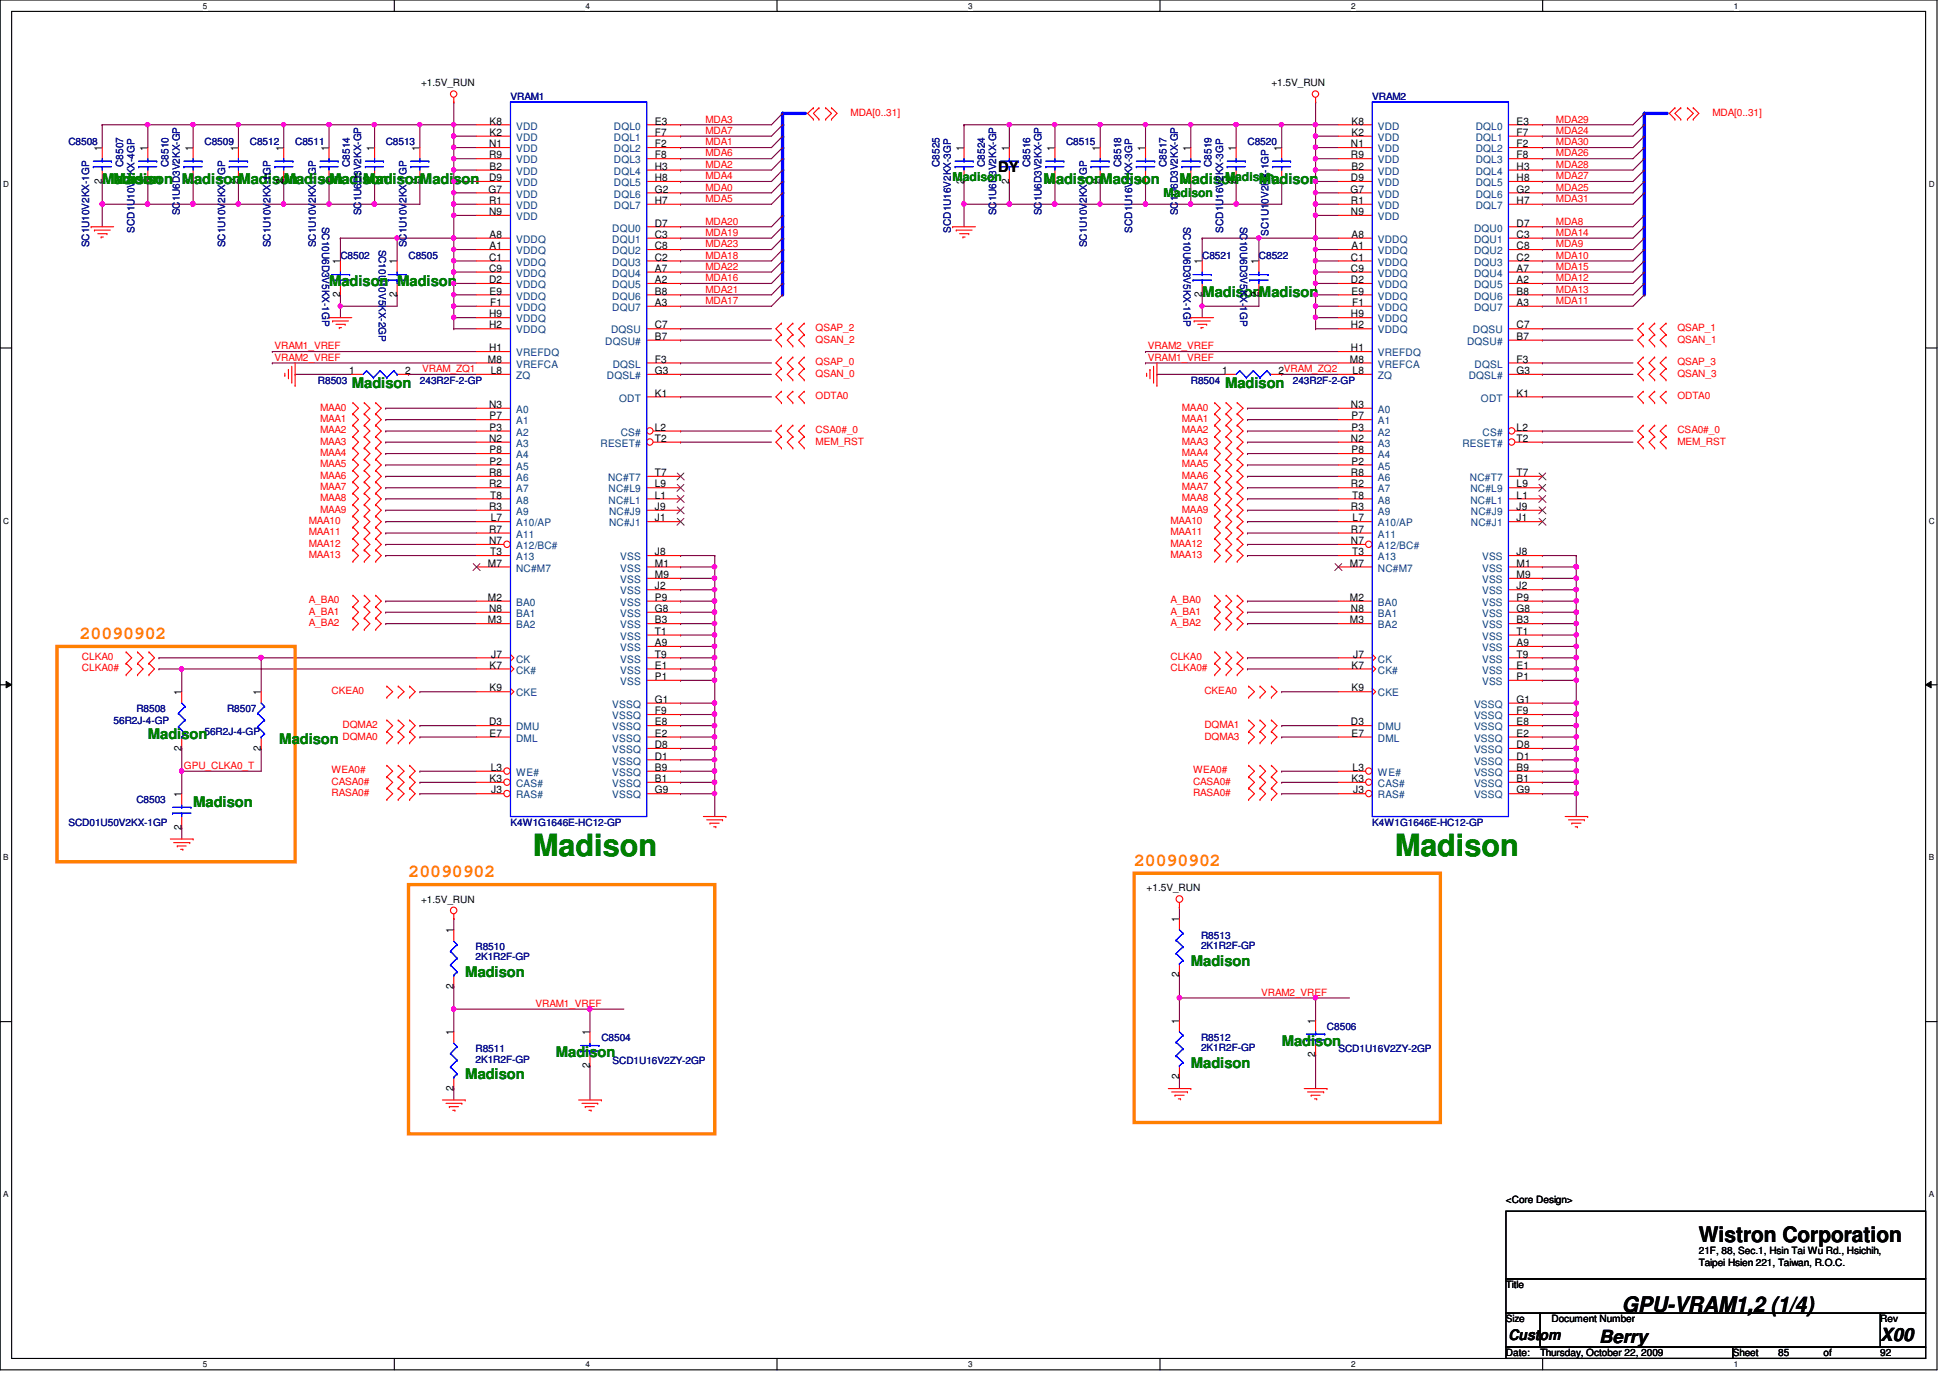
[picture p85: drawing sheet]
<svg xmlns="http://www.w3.org/2000/svg" width="297mm" height="210mm" viewBox="0 0 297 210" stroke-linecap="round" stroke-linejoin="round" font-family="sans-serif">
<defs><g id="words">
<g font-size="4.7" fill="#008000">
<text x="81.2" y="130.4">Madison</text>
<text x="212.5" y="130.4">Madison</text>
</g>
<g font-size="3.3">
<text x="258.8" y="189.2">Wistron Corporation</text>
<text x="247.1" y="199.9">GPU-VRAM1,2 (1/4)</text>
</g>
<g font-size="2.8" fill="#ff8000">
<text x="12.1" y="97.3">20090902</text>
<text x="172.8" y="131.9">20090902</text>
<text x="62.2" y="133.6">20090902</text>
</g>
<g font-size="2.8">
<text x="243.6" y="204.6">Berry</text>
<text x="286.4" y="204.3">X00</text>
</g>
<g font-size="2.2" fill="#008000">
<text x="15.6" y="28">Madison</text>
<text x="17.3" y="28">Madison Madison</text>
<text x="36.3" y="28">Madison</text>
<text x="43.2" y="28">Madison</text>
<text x="50.1" y="28">Madison</text>
<text x="55.3" y="28">Madison</text>
<text x="64" y="28">Madison</text>
<text x="159" y="28">Madison</text>
<text x="167.6" y="28">Madison</text>
<text x="179.7" y="28">Madison</text>
<text x="191.8" y="28">Madison</text>
<text x="50.1" y="43.5">Madison Madison</text>
<text x="183.1" y="45.3">MadisonMadison</text>
<text x="53.6" y="59.1">Madison</text>
<text x="186.6" y="59.1">Madison</text>
<text x="22.5" y="112.6">Madison</text>
<text x="42.5" y="113.3">Madison</text>
<text x="29.4" y="123">Madison</text>
<text x="70.9" y="148.9">Madison</text>
<text x="181.4" y="147.2">Madison</text>
<text x="84.7" y="161">Madison</text>
<text x="195.2" y="159.3">Madison</text>
<text x="70.9" y="164.4">Madison</text>
<text x="181.4" y="162.7">Madison</text>
</g>
<g font-size="2.2">
<text x="152.1" y="26.2">DY</text>
<text x="229.8" y="204.1">Custom</text>
</g>
<g font-size="1.9" fill="#008000">
<text x="145.1" y="27.6">Madison</text>
<text x="186.6" y="27.6">Madison</text>
<text x="177.2" y="30">Madison</text>
</g>
<g font-size="1.6">
<text x="15.5" y="22.9" transform="rotate(-90 15.5 22.9)">1</text>
<text x="22.5" y="22.9" transform="rotate(-90 22.5 22.9)">1</text>
<text x="29.4" y="22.9" transform="rotate(-90 29.4 22.9)">1</text>
<text x="36.3" y="22.9" transform="rotate(-90 36.3 22.9)">1</text>
<text x="43.2" y="22.9" transform="rotate(-90 43.2 22.9)">1</text>
<text x="50.1" y="22.9" transform="rotate(-90 50.1 22.9)">1</text>
<text x="57" y="22.9" transform="rotate(-90 57 22.9)">1</text>
<text x="63.9" y="22.9" transform="rotate(-90 63.9 22.9)">1</text>
<text x="74.5" y="22.4">N1</text>
<text x="74.6" y="20.7">K2</text>
<text x="74.6" y="19">K8</text>
<text x="99.7" y="19">E3</text>
<text x="99.7" y="20.7">F7</text>
<text x="99.7" y="22.4">F2</text>
<text x="146.8" y="22.9" transform="rotate(-90 146.8 22.9)">1</text>
<text x="153.7" y="22.9" transform="rotate(-90 153.7 22.9)">1</text>
<text x="160.7" y="22.9" transform="rotate(-90 160.7 22.9)">1</text>
<text x="167.6" y="22.9" transform="rotate(-90 167.6 22.9)">1</text>
<text x="174.5" y="22.9" transform="rotate(-90 174.5 22.9)">1</text>
<text x="181.4" y="22.9" transform="rotate(-90 181.4 22.9)">1</text>
<text x="188.3" y="22.9" transform="rotate(-90 188.3 22.9)">1</text>
<text x="195.2" y="22.9" transform="rotate(-90 195.2 22.9)">1</text>
<text x="205.8" y="22.4">N1</text>
<text x="205.9" y="20.7">K2</text>
<text x="205.9" y="19">K8</text>
<text x="231" y="19">E3</text>
<text x="231" y="20.7">F7</text>
<text x="231" y="22.4">F2</text>
<text x="15.5" y="28" transform="rotate(-90 15.5 28)">2</text>
<text x="22.5" y="28" transform="rotate(-90 22.5 28)">2</text>
<text x="29.4" y="28" transform="rotate(-90 29.4 28)">2</text>
<text x="36.3" y="28" transform="rotate(-90 36.3 28)">2</text>
<text x="43.2" y="28" transform="rotate(-90 43.2 28)">2</text>
<text x="50.1" y="28" transform="rotate(-90 50.1 28)">2</text>
<text x="57" y="28" transform="rotate(-90 57 28)">2</text>
<text x="63.9" y="28" transform="rotate(-90 63.9 28)">2</text>
<text x="74.4" y="29.3">G7</text>
<text x="74.5" y="27.6">D9</text>
<text x="74.5" y="24.1">R9</text>
<text x="74.6" y="25.9">B2</text>
<text x="99.7" y="24.1">F8</text>
<text x="99.7" y="25.9">H3</text>
<text x="99.7" y="27.6">H8</text>
<text x="99.7" y="29.3">G2</text>
<text x="146.8" y="28" transform="rotate(-90 146.8 28)">2</text>
<text x="153.7" y="28" transform="rotate(-90 153.7 28)">2</text>
<text x="160.7" y="28" transform="rotate(-90 160.7 28)">2</text>
<text x="167.6" y="28" transform="rotate(-90 167.6 28)">2</text>
<text x="174.5" y="28" transform="rotate(-90 174.5 28)">2</text>
<text x="181.4" y="28" transform="rotate(-90 181.4 28)">2</text>
<text x="188.3" y="28" transform="rotate(-90 188.3 28)">2</text>
<text x="195.2" y="28" transform="rotate(-90 195.2 28)">2</text>
<text x="205.7" y="29.3">G7</text>
<text x="205.8" y="27.6">D9</text>
<text x="205.8" y="24.1">R9</text>
<text x="205.9" y="25.9">B2</text>
<text x="231" y="24.1">F8</text>
<text x="231" y="25.9">H3</text>
<text x="231" y="27.6">H8</text>
<text x="231" y="29.3">G2</text>
<text x="74.5" y="32.8">N9</text>
<text x="74.5" y="31.1">R1</text>
<text x="99.7" y="31.1">H7</text>
<text x="99.7" y="34.5">D7</text>
<text x="205.8" y="32.8">N9</text>
<text x="205.8" y="31.1">R1</text>
<text x="231" y="31.1">H7</text>
<text x="231" y="34.5">D7</text>
<text x="51.8" y="40.2" transform="rotate(-90 51.8 40.2)">1</text>
<text x="60.4" y="40.2" transform="rotate(-90 60.4 40.2)">1</text>
<text x="74.5" y="39.7">C1</text>
<text x="74.5" y="41.4">C9</text>
<text x="74.6" y="38">A1</text>
<text x="74.6" y="36.2">A8</text>
<text x="99.7" y="36.2">C3</text>
<text x="99.7" y="38">C8</text>
<text x="99.7" y="39.7">C2</text>
<text x="99.7" y="41.4">A7</text>
<text x="183.1" y="40.2" transform="rotate(-90 183.1 40.2)">1</text>
<text x="191.7" y="40.2" transform="rotate(-90 191.7 40.2)">1</text>
<text x="205.8" y="39.7">C1</text>
<text x="205.8" y="41.4">C9</text>
<text x="205.9" y="38">A1</text>
<text x="205.9" y="36.2">A8</text>
<text x="231" y="36.2">C3</text>
<text x="231" y="38">C8</text>
<text x="231" y="39.7">C2</text>
<text x="231" y="41.4">A7</text>
<text x="51.8" y="45.3" transform="rotate(-90 51.8 45.3)">2</text>
<text x="60.4" y="45.3" transform="rotate(-90 60.4 45.3)">2</text>
<text x="74.5" y="43.1">D2</text>
<text x="74.6" y="44.9">E9</text>
<text x="74.7" y="46.6">F1</text>
<text x="99.7" y="43.1">A2</text>
<text x="99.7" y="44.9">B8</text>
<text x="99.7" y="46.6">A3</text>
<text x="183.1" y="45.3" transform="rotate(-90 183.1 45.3)">2</text>
<text x="191.7" y="45.3" transform="rotate(-90 191.7 45.3)">2</text>
<text x="205.8" y="43.1">D2</text>
<text x="205.9" y="44.9">E9</text>
<text x="205.9" y="46.6">F1</text>
<text x="231" y="43.1">A2</text>
<text x="231" y="44.9">B8</text>
<text x="231" y="46.6">A3</text>
<text x="74.5" y="53.5">H1</text>
<text x="74.5" y="50">H2</text>
<text x="74.5" y="48.3">H9</text>
<text x="99.7" y="50">C7</text>
<text x="99.7" y="51.8">B7</text>
<text x="205.8" y="53.5">H1</text>
<text x="205.8" y="50">H2</text>
<text x="205.8" y="48.3">H9</text>
<text x="231" y="50">C7</text>
<text x="231" y="51.8">B7</text>
<text x="53.2" y="57">1</text>
<text x="61.7" y="57">2</text>
<text x="74.3" y="55.2">M8</text>
<text x="74.8" y="57">L8</text>
<text x="99.7" y="55.2">F3</text>
<text x="99.7" y="57">G3</text>
<text x="186.2" y="57">1</text>
<text x="194.7" y="57">2VRAM_ZQ2</text>
<text x="205.6" y="55.2">M8</text>
<text x="206" y="57">L8</text>
<text x="231" y="55.2">F3</text>
<text x="231" y="57">G3</text>
<text x="74.5" y="62.1">N3</text>
<text x="74.6" y="63.9">P7</text>
<text x="74.6" y="65.6">P3</text>
<text x="99.7" y="65.6">L2</text>
<text x="99.7" y="60.4">K1</text>
<text x="205.8" y="62.1">N3</text>
<text x="205.9" y="63.9">P7</text>
<text x="205.9" y="65.6">P3</text>
<text x="231" y="65.6">L2</text>
<text x="231" y="60.4">K1</text>
<text x="74.5" y="67.3">N2</text>
<text x="74.6" y="70.8">P2</text>
<text x="74.6" y="69">P8</text>
<text x="99.7" y="67.3">T2</text>
<text x="205.8" y="67.3">N2</text>
<text x="205.9" y="70.8">P2</text>
<text x="205.9" y="69">P8</text>
<text x="231" y="67.3">T2</text>
<text x="74.5" y="74.3">R2</text>
<text x="74.5" y="72.5">R8</text>
<text x="74.5" y="77.7">R3</text>
<text x="74.7" y="75.9">T8</text>
<text x="99.7" y="77.7">J9</text>
<text x="99.7" y="75.9">L1</text>
<text x="99.7" y="74.3">L9</text>
<text x="99.7" y="72.5">T7</text>
<text x="205.8" y="74.3">R2</text>
<text x="205.8" y="72.5">R8</text>
<text x="205.8" y="77.7">R3</text>
<text x="205.9" y="75.9">T8</text>
<text x="231" y="77.7">J9</text>
<text x="231" y="75.9">L1</text>
<text x="231" y="74.3">L9</text>
<text x="231" y="72.5">T7</text>
<text x="74.5" y="81.2">R7</text>
<text x="74.5" y="82.9">N7</text>
<text x="74.8" y="79.4">L7</text>
<text x="99.7" y="79.4">J1</text>
<text x="205.8" y="81.2">R7</text>
<text x="205.8" y="82.9">N7</text>
<text x="206" y="79.4">L7</text>
<text x="231" y="79.4">J1</text>
<text x="74.3" y="86.3">M7</text>
<text x="74.7" y="84.6">T3</text>
<text x="99.7" y="88.1">M9</text>
<text x="99.7" y="86.3">M1</text>
<text x="99.7" y="84.6">J8</text>
<text x="99.7" y="89.8">J2</text>
<text x="205.6" y="86.3">M7</text>
<text x="205.9" y="84.6">T3</text>
<text x="231" y="88.1">M9</text>
<text x="231" y="86.3">M1</text>
<text x="231" y="84.6">J8</text>
<text x="231" y="89.8">J2</text>
<text x="74.3" y="91.5">M2</text>
<text x="74.3" y="95">M3</text>
<text x="74.5" y="93.2">N8</text>
<text x="99.7" y="95">B3</text>
<text x="99.7" y="91.5">P9</text>
<text x="99.7" y="93.2">G8</text>
<text x="205.6" y="91.5">M2</text>
<text x="205.6" y="95">M3</text>
<text x="205.8" y="93.2">N8</text>
<text x="231" y="95">B3</text>
<text x="231" y="91.5">P9</text>
<text x="231" y="93.2">G8</text>
<text x="74.6" y="101.9">K7</text>
<text x="74.8" y="100.2">J7</text>
<text x="99.7" y="98.4">A9</text>
<text x="99.7" y="101.9">E1</text>
<text x="99.7" y="100.2">T9</text>
<text x="99.7" y="96.7">T1</text>
<text x="205.9" y="101.9">K7</text>
<text x="206.1" y="100.2">J7</text>
<text x="231" y="98.4">A9</text>
<text x="231" y="101.9">E1</text>
<text x="231" y="100.2">T9</text>
<text x="231" y="96.7">T1</text>
<text x="27.6" y="105.9" transform="rotate(-90 27.6 105.9)">1</text>
<text x="39.7" y="105.9" transform="rotate(-90 39.7 105.9)">1</text>
<text x="74.6" y="105.3">K9</text>
<text x="99.7" y="107.1">G1</text>
<text x="99.7" y="103.6">P1</text>
<text x="205.9" y="105.3">K9</text>
<text x="231" y="107.1">G1</text>
<text x="231" y="103.6">P1</text>
<text x="74.5" y="110.5">D3</text>
<text x="74.6" y="112.2">E7</text>
<text x="99.7" y="108.8">F9</text>
<text x="99.7" y="114">D8</text>
<text x="99.7" y="112.2">E2</text>
<text x="99.7" y="110.5">E8</text>
<text x="205.8" y="110.5">D3</text>
<text x="205.9" y="112.2">E7</text>
<text x="231" y="108.8">F9</text>
<text x="231" y="114">D8</text>
<text x="231" y="112.2">E2</text>
<text x="231" y="110.5">E8</text>
<text x="27.6" y="114.3" transform="rotate(-90 27.6 114.3)">2</text>
<text x="39.7" y="114.3" transform="rotate(-90 39.7 114.3)">2</text>
<text x="74.6" y="119.1">K3</text>
<text x="74.8" y="117.4">L3</text>
<text x="99.7" y="117.4">B9</text>
<text x="99.7" y="119.1">B1</text>
<text x="99.7" y="115.7">D1</text>
<text x="205.9" y="119.1">K3</text>
<text x="206" y="117.4">L3</text>
<text x="231" y="117.4">B9</text>
<text x="231" y="119.1">B1</text>
<text x="231" y="115.7">D1</text>
<text x="27.6" y="121.4" transform="rotate(-90 27.6 121.4)">1</text>
<text x="74.8" y="120.9">J3</text>
<text x="99.7" y="120.9">G9</text>
<text x="206.1" y="120.9">J3</text>
<text x="231" y="120.9">G9</text>
<text x="27.6" y="126.4" transform="rotate(-90 27.6 126.4)">2</text>
<text x="69.1" y="142.2" transform="rotate(-90 69.1 142.2)">1</text>
<text x="179.6" y="140.4" transform="rotate(-90 179.6 140.4)">1</text>
<text x="179.6" y="148.9" transform="rotate(-90 179.6 148.9)">2</text>
<text x="69.1" y="150.6" transform="rotate(-90 69.1 150.6)">2</text>
<text x="179.6" y="156" transform="rotate(-90 179.6 156)">1</text>
<text x="200.4" y="156" transform="rotate(-90 200.4 156)">1</text>
<text x="69.1" y="157.7" transform="rotate(-90 69.1 157.7)">1</text>
<text x="89.8" y="157.7" transform="rotate(-90 89.8 157.7)">1</text>
<text x="200.4" y="161" transform="rotate(-90 200.4 161)">2</text>
<text x="69.1" y="166.2" transform="rotate(-90 69.1 166.2)">2</text>
<text x="89.8" y="162.7" transform="rotate(-90 89.8 162.7)">2</text>
<text x="179.6" y="164.4" transform="rotate(-90 179.6 164.4)">2</text>
</g>
<g font-size="1.6" fill="#004080">
<text x="78.6" y="21.5">VDD</text>
<text x="78.6" y="19.7">VDD</text>
<text x="78.6" y="23.2">VDD</text>
<text x="93.5" y="19.7">DQL0</text>
<text x="93.5" y="21.5">DQL1</text>
<text x="93.5" y="23.2">DQL2</text>
<text x="209.9" y="21.5">VDD</text>
<text x="209.9" y="19.7">VDD</text>
<text x="209.9" y="23.2">VDD</text>
<text x="224.8" y="19.7">DQL0</text>
<text x="224.8" y="21.5">DQL1</text>
<text x="224.8" y="23.2">DQL2</text>
<text x="78.6" y="26.6">VDD</text>
<text x="78.6" y="28.4">VDD</text>
<text x="78.6" y="24.9">VDD</text>
<text x="93.5" y="24.9">DQL3</text>
<text x="93.5" y="26.6">DQL4</text>
<text x="93.5" y="28.4">DQL5</text>
<text x="209.9" y="26.6">VDD</text>
<text x="209.9" y="28.4">VDD</text>
<text x="209.9" y="24.9">VDD</text>
<text x="224.8" y="24.9">DQL3</text>
<text x="224.8" y="26.6">DQL4</text>
<text x="224.8" y="28.4">DQL5</text>
<text x="78.6" y="30.1">VDD</text>
<text x="78.6" y="33.5">VDD</text>
<text x="78.6" y="31.8">VDD</text>
<text x="93.3" y="35.3">DQU0</text>
<text x="93.5" y="30.1">DQL6</text>
<text x="93.5" y="31.8">DQL7</text>
<text x="209.9" y="30.1">VDD</text>
<text x="209.9" y="33.5">VDD</text>
<text x="209.9" y="31.8">VDD</text>
<text x="224.5" y="35.3">DQU0</text>
<text x="224.8" y="30.1">DQL6</text>
<text x="224.8" y="31.8">DQL7</text>
<text x="78.6" y="38.7">VDDQ</text>
<text x="78.6" y="37">VDDQ</text>
<text x="78.6" y="40.5">VDDQ</text>
<text x="93.3" y="37">DQU1</text>
<text x="93.3" y="38.7">DQU2</text>
<text x="93.3" y="40.5">DQU3</text>
<text x="209.9" y="38.7">VDDQ</text>
<text x="209.9" y="37">VDDQ</text>
<text x="209.9" y="40.5">VDDQ</text>
<text x="224.5" y="37">DQU1</text>
<text x="224.5" y="38.7">DQU2</text>
<text x="224.5" y="40.5">DQU3</text>
<text x="78.6" y="42.2">VDDQ</text>
<text x="78.6" y="43.9">VDDQ</text>
<text x="78.6" y="45.6">VDDQ</text>
<text x="78.6" y="47.4">VDDQ</text>
<text x="93.3" y="42.2">DQU4</text>
<text x="93.3" y="43.9">DQU5</text>
<text x="93.3" y="45.6">DQU6</text>
<text x="93.3" y="47.4">DQU7</text>
<text x="209.9" y="42.2">VDDQ</text>
<text x="209.9" y="43.9">VDDQ</text>
<text x="209.9" y="45.6">VDDQ</text>
<text x="209.9" y="47.4">VDDQ</text>
<text x="224.5" y="42.2">DQU4</text>
<text x="224.5" y="43.9">DQU5</text>
<text x="224.5" y="45.6">DQU6</text>
<text x="224.5" y="47.4">DQU7</text>
<text x="78.6" y="50.8">VDDQ</text>
<text x="78.6" y="49.1">VDDQ</text>
<text x="92.2" y="52.5">DQSU#</text>
<text x="93.1" y="50.8">DQSU</text>
<text x="209.9" y="50.8">VDDQ</text>
<text x="209.9" y="49.1">VDDQ</text>
<text x="223.5" y="52.5">DQSU#</text>
<text x="224.4" y="50.8">DQSU</text>
<text x="78.6" y="54.3">VREFDQ</text>
<text x="78.6" y="56">VREFCA</text>
<text x="78.6" y="57.7">ZQ</text>
<text x="92.5" y="57.7">DQSL#</text>
<text x="93.3" y="56">DQSL</text>
<text x="209.9" y="54.3">VREFDQ</text>
<text x="209.9" y="56">VREFCA</text>
<text x="209.9" y="57.7">ZQ</text>
<text x="223.7" y="57.7">DQSL#</text>
<text x="224.6" y="56">DQSL</text>
<text x="78.6" y="64.6">A1</text>
<text x="78.6" y="62.9">A0</text>
<text x="94.3" y="61.2">ODT</text>
<text x="209.9" y="64.6">A1</text>
<text x="209.9" y="62.9">A0</text>
<text x="225.6" y="61.2">ODT</text>
<text x="78.6" y="66.4">A2</text>
<text x="78.6" y="71.5">A5</text>
<text x="78.6" y="68.1">A3</text>
<text x="78.6" y="69.8">A4</text>
<text x="91.5" y="68.1">RESET#</text>
<text x="94.6" y="66.4">CS#</text>
<text x="209.9" y="66.4">A2</text>
<text x="209.9" y="71.5">A5</text>
<text x="209.9" y="68.1">A3</text>
<text x="209.9" y="69.8">A4</text>
<text x="222.8" y="68.1">RESET#</text>
<text x="225.8" y="66.4">CS#</text>
<text x="78.6" y="75">A7</text>
<text x="78.6" y="76.7">A8</text>
<text x="78.6" y="73.3">A6</text>
<text x="92.6" y="73.3">NC#T7</text>
<text x="92.7" y="76.7">NC#L1</text>
<text x="92.7" y="75">NC#L9</text>
<text x="209.9" y="75">A7</text>
<text x="209.9" y="76.7">A8</text>
<text x="209.9" y="73.3">A6</text>
<text x="223.9" y="73.3">NC#T7</text>
<text x="224" y="76.7">NC#L1</text>
<text x="224" y="75">NC#L9</text>
<text x="78.6" y="80.2">A10/AP</text>
<text x="78.6" y="81.9">A11</text>
<text x="78.6" y="83.7">A12/BC#</text>
<text x="78.6" y="78.4">A9</text>
<text x="92.8" y="80.2">NC#J1</text>
<text x="92.8" y="78.4">NC#J9</text>
<text x="209.9" y="80.2">A10/AP</text>
<text x="209.9" y="81.9">A11</text>
<text x="209.9" y="83.7">A12/BC#</text>
<text x="209.9" y="78.4">A9</text>
<text x="224.1" y="80.2">NC#J1</text>
<text x="224.1" y="78.4">NC#J9</text>
<text x="78.6" y="85.3">A13</text>
<text x="78.6" y="87.1">NC#M7</text>
<text x="94.5" y="88.8">VSS</text>
<text x="94.5" y="87.1">VSS</text>
<text x="94.5" y="85.3">VSS</text>
<text x="209.9" y="85.3">A13</text>
<text x="209.9" y="87.1">NC#M7</text>
<text x="225.8" y="88.8">VSS</text>
<text x="225.8" y="87.1">VSS</text>
<text x="225.8" y="85.3">VSS</text>
<text x="78.6" y="94">BA1</text>
<text x="78.6" y="92.3">BA0</text>
<text x="78.6" y="95.7">BA2</text>
<text x="94.5" y="95.7">VSS</text>
<text x="94.5" y="92.3">VSS</text>
<text x="94.5" y="90.6">VSS</text>
<text x="94.5" y="94">VSS</text>
<text x="209.9" y="94">BA1</text>
<text x="209.9" y="92.3">BA0</text>
<text x="209.9" y="95.7">BA2</text>
<text x="225.8" y="95.7">VSS</text>
<text x="225.8" y="92.3">VSS</text>
<text x="225.8" y="90.6">VSS</text>
<text x="225.8" y="94">VSS</text>
<text x="78.6" y="100.9">CK</text>
<text x="94.5" y="99.2">VSS</text>
<text x="94.5" y="100.9">VSS</text>
<text x="94.5" y="97.5">VSS</text>
<text x="209.9" y="100.9">CK</text>
<text x="225.8" y="99.2">VSS</text>
<text x="225.8" y="100.9">VSS</text>
<text x="225.8" y="97.5">VSS</text>
<text x="78.6" y="102.6">CK#</text>
<text x="78.6" y="106.1">CKE</text>
<text x="93.3" y="107.8">VSSQ</text>
<text x="94.5" y="102.6">VSS</text>
<text x="94.5" y="104.4">VSS</text>
<text x="209.9" y="102.6">CK#</text>
<text x="209.9" y="106.1">CKE</text>
<text x="224.5" y="107.8">VSSQ</text>
<text x="225.8" y="102.6">VSS</text>
<text x="225.8" y="104.4">VSS</text>
<text x="78.6" y="111.3">DMU</text>
<text x="78.6" y="113">DML</text>
<text x="93.3" y="109.6">VSSQ</text>
<text x="93.3" y="113">VSSQ</text>
<text x="93.3" y="111.3">VSSQ</text>
<text x="209.9" y="111.3">DMU</text>
<text x="209.9" y="113">DML</text>
<text x="224.5" y="109.6">VSSQ</text>
<text x="224.5" y="113">VSSQ</text>
<text x="224.5" y="111.3">VSSQ</text>
<text x="78.6" y="118.2">WE#</text>
<text x="78.6" y="119.9">CAS#</text>
<text x="93.3" y="118.2">VSSQ</text>
<text x="93.3" y="119.9">VSSQ</text>
<text x="93.3" y="116.5">VSSQ</text>
<text x="93.3" y="114.7">VSSQ</text>
<text x="209.9" y="118.2">WE#</text>
<text x="209.9" y="119.9">CAS#</text>
<text x="224.5" y="118.2">VSSQ</text>
<text x="224.5" y="119.9">VSSQ</text>
<text x="224.5" y="116.5">VSSQ</text>
<text x="224.5" y="114.7">VSSQ</text>
<text x="78.6" y="121.6">RAS#</text>
<text x="93.3" y="121.6">VSSQ</text>
<text x="209.9" y="121.6">RAS#</text>
<text x="224.5" y="121.6">VSSQ</text>
</g>
<g font-size="1.5">
<text x="64.1" y="13.2">+1.5V_RUN</text>
<text x="193.7" y="13.2">+1.5V_RUN</text>
<text x="64.1" y="137.5">+1.5V_RUN</text>
<text x="174.7" y="135.8">+1.5V_RUN</text>
<text x="229.4" y="183.3">&lt;Core Design&gt;</text>
<text x="258.8" y="191.1">21F, 88, Sec.1, Hsin Tai Wu Rd., Hsichih,</text>
<text x="229.4" y="196.2">Title</text>
<text x="258.8" y="192.8">Taipei Hsien 221, Taiwan, R.O.C.</text>
<text x="229.4" y="201.4">Size</text>
<text x="236.3" y="201.4">Document Number</text>
<text x="286.4" y="201.4">Rev</text>
<text x="229.4" y="206.6">Date:</text>
<text x="234.6" y="206.6">Thursday, October 22, 2009</text>
<text x="263.9" y="206.6">Sheet</text>
<text x="270.9" y="206.6">85</text>
<text x="277.8" y="206.6">of</text>
<text x="286.4" y="206.6">92</text>
</g>
<g font-size="1.5" fill="#000080">
<text x="77.8" y="15.2">VRAM1</text>
<text x="209" y="15.2">VRAM2</text>
<text x="10.4" y="22.1">C8508</text>
<text x="31.2" y="22.1">C8509</text>
<text x="38.1" y="22.1">C8512</text>
<text x="45" y="22.1">C8511</text>
<text x="58.8" y="22.1">C8513</text>
<text x="162.4" y="22.1">C8515</text>
<text x="190" y="22.1">C8520</text>
<text x="18.8" y="25.4" transform="rotate(-90 18.8 25.4)">C8507</text>
<text x="25.7" y="25.4" transform="rotate(-90 25.7 25.4)">C8510</text>
<text x="53.3" y="25.4" transform="rotate(-90 53.3 25.4)">C8514</text>
<text x="143.1" y="25.4" transform="rotate(-90 143.1 25.4)">C8525</text>
<text x="150" y="25.4" transform="rotate(-90 150 25.4)">C8524</text>
<text x="156.9" y="25.4" transform="rotate(-90 156.9 25.4)">C8516</text>
<text x="170.8" y="25.4" transform="rotate(-90 170.8 25.4)">C8518</text>
<text x="177.7" y="25.4" transform="rotate(-90 177.7 25.4)">C8517</text>
<text x="184.6" y="25.4" transform="rotate(-90 184.6 25.4)">C8519</text>
<text x="20.5" y="35.4" transform="rotate(-90 20.5 35.4)">SCD1U10V2KX-4GP</text>
<text x="27.4" y="32.8" transform="rotate(-90 27.4 32.8)">SC1U6D3V2KX-GP</text>
<text x="49.1" y="34.5" transform="rotate(90 49.1 34.5)">SC10U6D3V5KX-1GP</text>
<text x="55" y="32.8" transform="rotate(-90 55 32.8)">SC1U6D3V2KX-GP</text>
<text x="144.9" y="35.4" transform="rotate(-90 144.9 35.4)">SCD1U16V2KX-3GP</text>
<text x="151.8" y="32.8" transform="rotate(-90 151.8 32.8)">SC1U6D3V2KX-GP</text>
<text x="158.7" y="32.8" transform="rotate(-90 158.7 32.8)">SC1U6D3V2KX-GP</text>
<text x="172.5" y="35.4" transform="rotate(-90 172.5 35.4)">SCD1U16V2KX-3GP</text>
<text x="179.4" y="32.8" transform="rotate(-90 179.4 32.8)">SC1U6D3V2KX-GP</text>
<text x="180.3" y="34.5" transform="rotate(90 180.3 34.5)">SC10U6D3V5KX-1GP</text>
<text x="186.3" y="35.4" transform="rotate(-90 186.3 35.4)">SCD1U16V2KX-3GP</text>
<text x="188.9" y="34.5" transform="rotate(90 188.9 34.5)">SC10U6D3V5KX-1GP</text>
<text x="193.2" y="35.9" transform="rotate(-90 193.2 35.9)">SC1U10V2KX-1GP</text>
<text x="13.6" y="37.7" transform="rotate(-90 13.6 37.7)">SC1U10V2KX-1GP</text>
<text x="34.3" y="37.7" transform="rotate(-90 34.3 37.7)">SC1U10V2KX-1GP</text>
<text x="41.2" y="37.7" transform="rotate(-90 41.2 37.7)">SC1U10V2KX-1GP</text>
<text x="48.1" y="37.7" transform="rotate(-90 48.1 37.7)">SC1U10V2KX-1GP</text>
<text x="51.9" y="39.4">C8502</text>
<text x="57.7" y="38" transform="rotate(90 57.7 38)">SC10U10V5KX-2GP</text>
<text x="61.9" y="37.7" transform="rotate(-90 61.9 37.7)">SC1U10V2KX-1GP</text>
<text x="62.2" y="39.4">C8505</text>
<text x="165.6" y="37.7" transform="rotate(-90 165.6 37.7)">SC1U10V2KX-1GP</text>
<text x="183.1" y="39.4">C8521</text>
<text x="191.8" y="39.4">C8522</text>
<text x="48.4" y="58.4">R8503</text>
<text x="64" y="58.4">243R2F-2-GP</text>
<text x="181.4" y="58.4">R8504</text>
<text x="196.9" y="58.4">243R2F-2-GP</text>
<text x="17.3" y="110.2">56R2J-4-GP</text>
<text x="20.8" y="108.5">R8508</text>
<text x="31.2" y="111.9">56R2J-4-GP</text>
<text x="34.6" y="108.5">R8507</text>
<text x="10.4" y="125.8">SCD01U50V2KX-1GP</text>
<text x="20.8" y="122.3">C8503</text>
<text x="77.8" y="125.8">K4W1G1646E-HC12-GP</text>
<text x="209" y="125.8">K4W1G1646E-HC12-GP</text>
<text x="183" y="143">R8513</text>
<text x="72.4" y="144.8">R8510</text>
<text x="72.4" y="146.3">2K1R2F-GP</text>
<text x="183" y="144.6">2K1R2F-GP</text>
<text x="72.4" y="160.3">R8511</text>
<text x="72.4" y="161.9">2K1R2F-GP</text>
<text x="91.6" y="158.6">C8504</text>
<text x="183" y="158.6">R8512</text>
<text x="183" y="160.1">2K1R2F-GP</text>
<text x="202.1" y="156.8">C8506</text>
<text x="203.9" y="160.3">SCD1U16V2ZY-2GP</text>
<text x="93.3" y="162.1">SCD1U16V2ZY-2GP</text>
</g>
<g font-size="1.5" fill="#f00">
<text x="129.6" y="17.7">MDA[0..31]</text>
<text x="260.9" y="17.7">MDA[0..31]</text>
<text x="107.5" y="23.8">MDA6</text>
<text x="107.5" y="18.7">MDA3</text>
<text x="107.5" y="22.1">MDA1</text>
<text x="107.5" y="20.4">MDA7</text>
<text x="237" y="18.7">MDA29</text>
<text x="237" y="22.1">MDA30</text>
<text x="237" y="23.8">MDA26</text>
<text x="237" y="20.4">MDA24</text>
<text x="107.5" y="29">MDA0</text>
<text x="107.5" y="25.6">MDA2</text>
<text x="107.5" y="27.3">MDA4</text>
<text x="237" y="27.3">MDA27</text>
<text x="237" y="29">MDA25</text>
<text x="237" y="25.6">MDA28</text>
<text x="107.5" y="35.9">MDA19</text>
<text x="107.5" y="34.2">MDA20</text>
<text x="107.5" y="30.8">MDA5</text>
<text x="237" y="30.8">MDA31</text>
<text x="237" y="35.9">MDA14</text>
<text x="237" y="34.2">MDA8</text>
<text x="107.5" y="39.4">MDA18</text>
<text x="107.5" y="37.7">MDA23</text>
<text x="107.5" y="41.1">MDA22</text>
<text x="237" y="39.4">MDA10</text>
<text x="237" y="37.7">MDA9</text>
<text x="237" y="41.1">MDA15</text>
<text x="107.5" y="42.8">MDA16</text>
<text x="107.5" y="44.6">MDA21</text>
<text x="107.5" y="46.3">MDA17</text>
<text x="237" y="44.6">MDA13</text>
<text x="237" y="46.3">MDA11</text>
<text x="237" y="42.8">MDA12</text>
<text x="41.8" y="53.2">VRAM1_VREF</text>
<text x="124.2" y="50.5">QSAP_2</text>
<text x="124.2" y="52.2">QSAN_2</text>
<text x="174.8" y="53.2">VRAM2_VREF</text>
<text x="255.5" y="50.5">QSAP_1</text>
<text x="255.5" y="52.2">QSAN_1</text>
<text x="41.8" y="54.9">VRAM2_VREF</text>
<text x="64.3" y="56.7">VRAM_ZQ1</text>
<text x="124.2" y="55.6">QSAP_0</text>
<text x="124.2" y="57.4">QSAN_0</text>
<text x="174.8" y="54.9">VRAM1_VREF</text>
<text x="255.5" y="55.6">QSAP_3</text>
<text x="255.5" y="57.4">QSAN_3</text>
<text x="48.8" y="62.6">MAA0</text>
<text x="48.8" y="64.3">MAA1</text>
<text x="48.8" y="66">MAA2</text>
<text x="124.2" y="66">CSA0#_0</text>
<text x="124.2" y="60.8">ODTA0</text>
<text x="180" y="62.6">MAA0</text>
<text x="180" y="64.3">MAA1</text>
<text x="180" y="66">MAA2</text>
<text x="255.5" y="66">CSA0#_0</text>
<text x="255.5" y="60.8">ODTA0</text>
<text x="48.8" y="67.7">MAA3</text>
<text x="48.8" y="69.5">MAA4</text>
<text x="48.8" y="71.2">MAA5</text>
<text x="124.2" y="67.7">MEM_RST</text>
<text x="180" y="67.7">MAA3</text>
<text x="180" y="69.5">MAA4</text>
<text x="180" y="71.2">MAA5</text>
<text x="255.5" y="67.7">MEM_RST</text>
<text x="48.8" y="72.9">MAA6</text>
<text x="48.8" y="74.6">MAA7</text>
<text x="48.8" y="76.4">MAA8</text>
<text x="180" y="72.9">MAA6</text>
<text x="180" y="74.6">MAA7</text>
<text x="180" y="76.4">MAA8</text>
<text x="47" y="79.8">MAA10</text>
<text x="47" y="81.5">MAA11</text>
<text x="47" y="83.3">MAA12</text>
<text x="48.8" y="78.1">MAA9</text>
<text x="178.3" y="79.8">MAA10</text>
<text x="178.3" y="81.5">MAA11</text>
<text x="178.3" y="83.3">MAA12</text>
<text x="180" y="78.1">MAA9</text>
<text x="47" y="85">MAA13</text>
<text x="178.3" y="85">MAA13</text>
<text x="47" y="91.9">A_BA0</text>
<text x="47" y="93.6">A_BA1</text>
<text x="47" y="95.4">A_BA2</text>
<text x="178.3" y="91.9">A_BA0</text>
<text x="178.3" y="93.6">A_BA1</text>
<text x="178.3" y="95.4">A_BA2</text>
<text x="12.5" y="100.5">CLKA0</text>
<text x="178.3" y="100.5">CLKA0</text>
<text x="12.5" y="102.3">CLKA0#</text>
<text x="50.5" y="105.7">CKEA0</text>
<text x="178.3" y="102.3">CLKA0#</text>
<text x="183.5" y="105.7">CKEA0</text>
<text x="52.2" y="110.9">DQMA2</text>
<text x="52.2" y="112.6">DQMA0</text>
<text x="183.5" y="112.6">DQMA3</text>
<text x="183.5" y="110.9">DQMA1</text>
<text x="28" y="117.1">GPU_CLKA0_T</text>
<text x="50.5" y="119.5">CASA0#</text>
<text x="50.5" y="117.8">WEA0#</text>
<text x="181.7" y="119.5">CASA0#</text>
<text x="181.7" y="117.8">WEA0#</text>
<text x="50.5" y="121.3">RASA0#</text>
<text x="181.7" y="121.3">RASA0#</text>
<text x="81.6" y="153.4">VRAM1_VREF</text>
<text x="192.1" y="151.7">VRAM2_VREF</text>
</g>
<g font-size="1.3">
<text x="30.9" y="1.4">5</text>
<text x="89.2" y="1.4">4</text>
<text x="147.5" y="1.4">3</text>
<text x="205.8" y="1.4">2</text>
<text x="264.1" y="1.4">1</text>
<text x=".5" y="28.5">D</text>
<text x="293.8" y="28.5">D</text>
<text x=".5" y="79.8">C</text>
<text x="293.8" y="79.8">C</text>
<text x=".5" y="131.1">B</text>
<text x="293.8" y="131.1">B</text>
<text x=".5" y="182.4">A</text>
<text x="293.8" y="182.4">A</text>
<text x="30.9" y="208.3">5</text>
<text x="89.2" y="208.3">4</text>
<text x="147.5" y="208.3">3</text>
<text x="205.8" y="208.3">2</text>
<text x="264.1" y="208.3">1</text>
</g>
</g></defs>
<path d="M0 0h295.1v208.7h-295.1zM1.8 1.7h291.5v205.2h-291.5z" fill="none" stroke="#000" stroke-width=".17"/>
<g fill="#fff">
<path d="M30.9 .2h.7v1.4h-.7z"/>
<path d="M30.9 207.1h.7v1.4h-.7z"/>
</g>
<path d="M60.1 0v1.7M60.1 206.9v1.8" fill="none" stroke="#000" stroke-width=".17"/>
<g fill="#fff">
<path d="M89.2 .2h.7v1.4h-.7z"/>
<path d="M89.2 207.1h.7v1.4h-.7z"/>
</g>
<path d="M118.4 0v1.7M118.4 206.9v1.8" fill="none" stroke="#000" stroke-width=".17"/>
<g fill="#fff">
<path d="M147.5 .2h.7v1.4h-.7z"/>
<path d="M147.5 207.1h.7v1.4h-.7z"/>
</g>
<path d="M176.7 0v1.7M176.7 206.9v1.8" fill="none" stroke="#000" stroke-width=".17"/>
<g fill="#fff">
<path d="M205.8 .2h.7v1.4h-.7z"/>
<path d="M205.8 207.1h.7v1.4h-.7z"/>
</g>
<path d="M235 0v1.7M235 206.9v1.8" fill="none" stroke="#000" stroke-width=".17"/>
<g fill="#fff">
<path d="M264.1 .2h.7v1.4h-.7z"/>
<path d="M264.1 207.1h.7v1.4h-.7z"/>
<path d="M.5 27.3h.9v1.4h-.9z"/>
<path d="M293.8 27.3h.9v1.4h-.9z"/>
<path d="M.5 78.6h.9v1.4h-.9z"/>
<path d="M293.8 78.6h.9v1.4h-.9z"/>
</g>
<path d="M0 53h1.8M293.3 53h1.8" fill="none" stroke="#000" stroke-width=".17"/>
<g fill="#fff">
<path d="M.5 129.9h.8v1.4h-.8z"/>
<path d="M293.8 129.9h.8v1.4h-.8z"/>
</g>
<path d="M0 104.3h1.8M293.3 104.3h1.8" fill="none" stroke="#000" stroke-width=".17"/>
<path d="M.9 103.8l.9 .5-.9 .5zM293.3 104.3l.9-.5v1z" fill="#000"/>
<path d="M.9 103.8l.9 .5-.9 .5zM293.3 104.3l.9-.5v1z" fill="none" stroke="#000" stroke-width=".15"/>
<g fill="#fff">
<path d="M.5 181.2h.8v1.4h-.8z"/>
<path d="M293.8 181.2h.8v1.4h-.8z"/>
</g>
<path d="M0 155.6h1.8M293.3 155.6h1.8" fill="none" stroke="#000" stroke-width=".17"/>
<path d="M62.2 57h.1M62.2 57h10.4M195.2 57h.1M195.2 57h8.7M234.9 89.8h.1M234.9 89.8h5.2" fill="none" stroke="#800040" stroke-width=".17"/>
<circle cx="240.1" cy="89.8" r=".33" fill="#f0f"/>
<circle cx="240.1" cy="89.8" r=".33" fill="none" stroke="#f0f" stroke-width=".17"/>
<path d="M200.4 31.1h.1M200.4 29.4h.1M200.4 31.1h3.5M200.4 29.4v1.7" fill="none" stroke="#800040" stroke-width=".17"/>
<circle cx="200.4" cy="31.1" r=".33" fill="#f0f"/>
<circle cx="200.4" cy="31.1" r=".33" fill="none" stroke="#f0f" stroke-width=".17"/>
<circle cx="200.4" cy="29.4" r=".32" fill="#f0f"/>
<circle cx="200.4" cy="29.4" r=".32" fill="none" stroke="#f0f" stroke-width=".17"/>
<path d="M195.2 119.2h.1M195.2 119.2h8.7M234.9 117.5h.1M234.9 117.5h5.2M240.1 114h.1M240.1 114v1.7" fill="none" stroke="#800040" stroke-width=".17"/>
<circle cx="240.1" cy="114" r=".33" fill="#f0f"/>
<circle cx="240.1" cy="114" r=".33" fill="none" stroke="#f0f" stroke-width=".17"/>
<path d="M176.2 57h.1M176.2 57h10.4M234.9 115.7h.1M234.9 114h.1M234.9 115.7h5.2M234.9 114h5.2" fill="none" stroke="#800040" stroke-width=".17"/>
<circle cx="240.1" cy="114" r=".33" fill="#f0f"/>
<circle cx="240.1" cy="114" r=".33" fill="none" stroke="#f0f" stroke-width=".17"/>
<path d="M200.4 27.6h.1M200.4 27.6v1.8" fill="none" stroke="#800040" stroke-width=".17"/>
<circle cx="200.4" cy="27.6" r=".32" fill="#f0f"/>
<circle cx="200.4" cy="27.6" r=".32" fill="none" stroke="#f0f" stroke-width=".17"/>
<path d="M200.4 29.4h.1M200.4 29.4h3.5M195.2 117.5h.1M195.2 117.5h8.7" fill="none" stroke="#800040" stroke-width=".17"/>
<path d="M250.5 17.3h3.5" fill="none" stroke="#00f" stroke-width=".51"/>
<circle cx="250.5" cy="17.3" r=".25" fill="#00f"/>
<path d="M240.1 107.1h.1M240.1 107.1v1.7" fill="none" stroke="#800040" stroke-width=".17"/>
<circle cx="240.1" cy="108.8" r=".34" fill="#f0f"/>
<circle cx="240.1" cy="108.8" r=".34" fill="none" stroke="#f0f" stroke-width=".17"/>
<circle cx="240.1" cy="107.1" r=".33" fill="#f0f"/>
<circle cx="240.1" cy="107.1" r=".33" fill="none" stroke="#f0f" stroke-width=".17"/>
<path d="M234.9 107.1h.1M234.9 112.3h.1M234.9 107.1h5.2M234.9 112.3h5.2" fill="none" stroke="#800040" stroke-width=".17"/>
<circle cx="240.1" cy="112.2" r=".33" fill="#f0f"/>
<circle cx="240.1" cy="112.2" r=".33" fill="none" stroke="#f0f" stroke-width=".17"/>
<path d="M234.9 110.5h.1M234.9 110.5h5.2" fill="none" stroke="#800040" stroke-width=".17"/>
<circle cx="240.1" cy="110.5" r=".34" fill="#f0f"/>
<circle cx="240.1" cy="110.5" r=".34" fill="none" stroke="#f0f" stroke-width=".17"/>
<path d="M200.4 27.6h.1M200.4 25.9h.1M200.4 27.6h3.5M200.4 25.9v1.7M234.9 108.8h.1M234.9 108.8h5.2" fill="none" stroke="#800040" stroke-width=".17"/>
<circle cx="200.4" cy="25.9" r=".32" fill="#f0f"/>
<circle cx="200.4" cy="25.9" r=".32" fill="none" stroke="#f0f" stroke-width=".17"/>
<path d="M234.9 86.4h.1M234.9 86.4h5.2" fill="none" stroke="#800040" stroke-width=".17"/>
<circle cx="240.1" cy="86.3" r=".33" fill="#f0f"/>
<circle cx="240.1" cy="86.3" r=".33" fill="none" stroke="#f0f" stroke-width=".17"/>
<path d="M200.4 48.4h.1M200.4 48.4h3.5M240.1 84.6h.1M240.1 84.6v1.8M240.1 120.9h.1M240.1 120.9v3.5" fill="none" stroke="#800040" stroke-width=".17"/>
<circle cx="240.1" cy="120.9" r=".33" fill="#f0f"/>
<circle cx="240.1" cy="120.9" r=".33" fill="none" stroke="#f0f" stroke-width=".17"/>
<path d="M200.4 48.4h.1M200.4 48.4v1.7" fill="none" stroke="#800040" stroke-width=".17"/>
<circle cx="200.4" cy="48.3" r=".33" fill="#f0f"/>
<circle cx="200.4" cy="48.3" r=".33" fill="none" stroke="#f0f" stroke-width=".17"/>
<path d="M200.4 44.9h.1M200.4 44.9v1.8" fill="none" stroke="#800040" stroke-width=".17"/>
<circle cx="200.4" cy="44.9" r=".32" fill="#f0f"/>
<circle cx="200.4" cy="44.9" r=".32" fill="none" stroke="#f0f" stroke-width=".17"/>
<path d="M200.4 46.7h.1M200.4 44.9h.1M200.4 43.2h.1M200.4 46.7h3.5M200.4 44.9h3.5M200.4 43.2v1.7" fill="none" stroke="#800040" stroke-width=".17"/>
<circle cx="200.4" cy="43.2" r=".32" fill="#f0f"/>
<circle cx="200.4" cy="43.2" r=".32" fill="none" stroke="#f0f" stroke-width=".17"/>
<path d="M200.4 43.2h.1M200.4 41.4h.1M200.4 43.2h3.5M200.4 41.4v1.8" fill="none" stroke="#800040" stroke-width=".17"/>
<circle cx="200.4" cy="41.4" r=".33" fill="#f0f"/>
<circle cx="200.4" cy="41.4" r=".33" fill="none" stroke="#f0f" stroke-width=".17"/>
<path d="M200.4 39.8h.1M200.4 39.8v1.6M200.4 41.4h.1M200.4 41.4h3.5" fill="none" stroke="#800040" stroke-width=".17"/>
<circle cx="200.4" cy="39.7" r=".33" fill="#f0f"/>
<circle cx="200.4" cy="39.7" r=".33" fill="none" stroke="#f0f" stroke-width=".17"/>
<path d="M200.4 39.8h.1M200.4 38h.1M200.4 39.8h3.5M200.4 38v1.8" fill="none" stroke="#800040" stroke-width=".17"/>
<circle cx="200.4" cy="38" r=".32" fill="#f0f"/>
<circle cx="200.4" cy="38" r=".32" fill="none" stroke="#f0f" stroke-width=".17"/>
<path d="M200.4 38h.1M200.4 38h3.5M200.4 50.1h.1M200.4 50.1h3.5M234.9 103.6h.1M240.1 101.9h.1M240.1 101.9v1.7h-5.2" fill="none" stroke="#800040" stroke-width=".17"/>
<circle cx="240.1" cy="101.9" r=".34" fill="#f0f"/>
<circle cx="240.1" cy="101.9" r=".34" fill="none" stroke="#f0f" stroke-width=".17"/>
<path d="M200.4 36.3h.1M200.4 36.3h3.5" fill="none" stroke="#800040" stroke-width=".17"/>
<circle cx="200.4" cy="36.3" r=".32" fill="#f0f"/>
<circle cx="200.4" cy="36.3" r=".32" fill="none" stroke="#f0f" stroke-width=".17"/>
<path d="M200.4 25.9h.1M200.4 24.2h.1M200.4 25.9h3.5M200.4 24.2v1.7M234.9 101.9h.1M234.9 101.9h5.2" fill="none" stroke="#800040" stroke-width=".17"/>
<circle cx="200.4" cy="24.2" r=".33" fill="#f0f"/>
<circle cx="200.4" cy="24.2" r=".33" fill="none" stroke="#f0f" stroke-width=".17"/>
<path d="M234.9 65.7h.1M234.9 65.7h13.8M234.9 88.1h.1M234.9 88.1h5.2" fill="none" stroke="#800040" stroke-width=".17"/>
<circle cx="240.1" cy="88.1" r=".33" fill="#f0f"/>
<circle cx="240.1" cy="88.1" r=".33" fill="none" stroke="#f0f" stroke-width=".17"/>
<path d="M190 62.2h.1M190 62.2h13.9M234.9 84.6h.1M234.9 84.6h5.2M240.1 88.1h.1M240.1 88.1v1.7M240.1 100.2h.1M240.1 100.2v1.7" fill="none" stroke="#800040" stroke-width=".17"/>
<circle cx="240.1" cy="100.2" r=".34" fill="#f0f"/>
<circle cx="240.1" cy="100.2" r=".34" fill="none" stroke="#f0f" stroke-width=".17"/>
<path d="M200.4 24.2h.1M200.4 22.5h.1M200.4 24.2h3.5M200.4 22.5v1.7" fill="none" stroke="#800040" stroke-width=".17"/>
<circle cx="200.4" cy="22.4" r=".33" fill="#f0f"/>
<circle cx="200.4" cy="22.4" r=".33" fill="none" stroke="#f0f" stroke-width=".17"/>
<path d="M240.1 98.5h.1M240.1 98.5v1.7h-5.2M234.9 100.2h.1" fill="none" stroke="#800040" stroke-width=".17"/>
<circle cx="240.1" cy="98.4" r=".33" fill="#f0f"/>
<circle cx="240.1" cy="98.4" r=".33" fill="none" stroke="#f0f" stroke-width=".17"/>
<path d="M103.7 89.8h.1M103.7 89.8h5.2M240.1 119.2h.1M240.1 119.2v1.7h-5.2M234.9 120.9h.1" fill="none" stroke="#800040" stroke-width=".17"/>
<circle cx="240.1" cy="119.2" r=".34" fill="#f0f"/>
<circle cx="240.1" cy="119.2" r=".34" fill="none" stroke="#f0f" stroke-width=".17"/>
<path d="M200.4 22.5h.1M200.4 20.7h.1M200.4 22.5h3.5M200.4 20.7v1.8" fill="none" stroke="#800040" stroke-width=".17"/>
<circle cx="200.4" cy="20.7" r=".32" fill="#f0f"/>
<circle cx="200.4" cy="20.7" r=".32" fill="none" stroke="#f0f" stroke-width=".17"/>
<path d="M234.9 98.5h.1M240.1 96.7h.1M240.1 96.7v1.8h-5.2" fill="none" stroke="#800040" stroke-width=".17"/>
<circle cx="240.1" cy="96.7" r=".33" fill="#f0f"/>
<circle cx="240.1" cy="96.7" r=".33" fill="none" stroke="#f0f" stroke-width=".17"/>
<path d="M234.9 119.2h.1M240.1 117.5h.1M240.1 117.5v1.7h-5.2" fill="none" stroke="#800040" stroke-width=".17"/>
<circle cx="240.1" cy="117.4" r=".34" fill="#f0f"/>
<circle cx="240.1" cy="117.4" r=".34" fill="none" stroke="#f0f" stroke-width=".17"/>
<path d="M200.4 15.5h.1M200.4 15.5v3.5M200.4 20.7h.1M200.4 20.7h3.5M190 91.6h.1M190 91.6h13.9M234.9 96.7h.1M240.1 95h.1M240.1 95v1.7h-5.2M190 100.2h.1M190 100.2h13.9" fill="none" stroke="#800040" stroke-width=".17"/>
<circle cx="240.1" cy="95" r=".33" fill="#f0f"/>
<circle cx="240.1" cy="95" r=".33" fill="none" stroke="#f0f" stroke-width=".17"/>
<path d="M234.9 95h.1M240.1 93.3h.1M240.1 93.3v1.7h-5.2M190 101.9h.1M190 101.9h13.9" fill="none" stroke="#800040" stroke-width=".17"/>
<circle cx="240.1" cy="93.3" r=".34" fill="#f0f"/>
<circle cx="240.1" cy="93.3" r=".34" fill="none" stroke="#f0f" stroke-width=".17"/>
<path d="M69.1 31.1h.1M69.1 29.4h.1M69.1 31.1h3.5M69.1 29.4v1.7M234.9 67.4h.1M234.9 67.4h13.8" fill="none" stroke="#800040" stroke-width=".17"/>
<circle cx="69.1" cy="31.1" r=".33" fill="#f0f"/>
<circle cx="69.1" cy="31.1" r=".33" fill="none" stroke="#f0f" stroke-width=".17"/>
<circle cx="69.1" cy="29.4" r=".32" fill="#f0f"/>
<circle cx="69.1" cy="29.4" r=".32" fill="none" stroke="#f0f" stroke-width=".17"/>
<path d="M200.4 19h.1M200.4 19h3.5M200.4 32.8h.1M200.4 31.1h.1M200.4 32.8h3.5M200.4 31.1v1.7M190 93.3h.1M190 95h.1M190 93.3h13.9M190 95h13.9M195.2 105.4h.1M195.2 105.4h8.7" fill="none" stroke="#800040" stroke-width=".17"/>
<circle cx="200.4" cy="32.8" r=".33" fill="#f0f"/>
<circle cx="200.4" cy="32.8" r=".33" fill="none" stroke="#f0f" stroke-width=".17"/>
<circle cx="200.4" cy="31.1" r=".33" fill="#f0f"/>
<circle cx="200.4" cy="31.1" r=".33" fill="none" stroke="#f0f" stroke-width=".17"/>
<path d="M234.9 93.3h.1M240.1 91.6h.1M240.1 91.6v1.7h-5.2" fill="none" stroke="#800040" stroke-width=".17"/>
<circle cx="240.1" cy="91.5" r=".34" fill="#f0f"/>
<circle cx="240.1" cy="91.5" r=".34" fill="none" stroke="#f0f" stroke-width=".17"/>
<g fill="none" stroke="#800040" stroke-width=".17">
<path d="M190 63.9h.1M190 65.7h.1M190 67.4h.1M190 69.1h.1M190 70.8h.1M190 72.6h.1M190 74.3h.1M190 76h.1M190 77.7h.1M190 79.5h.1M190 63.9h13.9M190 65.7h13.9"/>
<path d="M190 67.4h13.9M190 69.1h13.9M190 70.8h13.9M190 72.6h13.9M190 74.3h13.9M190 76h13.9M190 77.7h13.9M190 79.5h13.9M234.9 60.5h.1M234.9 60.5h13.8M190 81.2h.1M190 82.9h.1"/>
<path d="M190 84.6h.1M190 81.2h13.9M190 82.9h13.9M190 84.6h13.9M234.9 91.6h.1M234.9 91.6h5.2M64 119.2h.1M64 119.2h8.6M103.7 117.5h.1M108.9 115.7h.1M108.9 115.7v1.8h-5.2M195.2 120.9h.1"/>
<path d="M195.2 120.9h8.7"/>
</g>
<circle cx="108.8" cy="115.7" r=".33" fill="#f0f"/>
<circle cx="108.8" cy="115.7" r=".33" fill="none" stroke="#f0f" stroke-width=".17"/>
<path d="M69.1 27.6h.1M69.1 27.6v1.8M45 57h.1M45 57h8.6M103.7 115.7h.1M103.7 114h.1M103.7 115.7h5.2M103.7 114h5.2" fill="none" stroke="#800040" stroke-width=".17"/>
<circle cx="69.1" cy="27.6" r=".32" fill="#f0f"/>
<circle cx="69.1" cy="27.6" r=".32" fill="none" stroke="#f0f" stroke-width=".17"/>
<path d="M69.1 29.4h.1M69.1 29.4h3.5M64 117.5h.1M64 117.5h8.6" fill="none" stroke="#800040" stroke-width=".17"/>
<path d="M119.2 17.3h3.5" fill="none" stroke="#00f" stroke-width=".51"/>
<circle cx="119.2" cy="17.3" r=".25" fill="#00f"/>
<path d="M108.9 103.6h.1M108.9 103.6v3.5" fill="none" stroke="#800040" stroke-width=".17"/>
<circle cx="108.8" cy="103.6" r=".33" fill="#f0f"/>
<circle cx="108.8" cy="103.6" r=".33" fill="none" stroke="#f0f" stroke-width=".17"/>
<path d="M103.7 107.1h.1M103.7 112.3h.1M103.7 107.1h5.2M103.7 112.3h5.2" fill="none" stroke="#800040" stroke-width=".17"/>
<circle cx="108.8" cy="112.2" r=".33" fill="#f0f"/>
<circle cx="108.8" cy="112.2" r=".33" fill="none" stroke="#f0f" stroke-width=".17"/>
<path d="M103.7 110.5h.1M103.7 110.5h5.2M108.9 114h.1M108.9 114v1.7" fill="none" stroke="#800040" stroke-width=".17"/>
<circle cx="108.8" cy="114" r=".33" fill="#f0f"/>
<circle cx="108.8" cy="114" r=".33" fill="none" stroke="#f0f" stroke-width=".17"/>
<path d="M103.7 108.8h.1M108.9 107.1h.1M108.9 107.1v1.7h-5.2" fill="none" stroke="#800040" stroke-width=".17"/>
<circle cx="108.8" cy="107.1" r=".33" fill="#f0f"/>
<circle cx="108.8" cy="107.1" r=".33" fill="none" stroke="#f0f" stroke-width=".17"/>
<path d="M69.1 27.6h.1M69.1 25.9h.1M69.1 27.6h3.5M69.1 25.9v1.7" fill="none" stroke="#800040" stroke-width=".17"/>
<circle cx="69.1" cy="25.9" r=".32" fill="#f0f"/>
<circle cx="69.1" cy="25.9" r=".32" fill="none" stroke="#f0f" stroke-width=".17"/>
<path d="M69.1 48.4h.1M69.1 46.7h.1M69.1 48.4h3.5M69.1 46.7v1.7M103.7 86.4h.1M108.9 84.6h.1M108.9 84.6v1.8h-5.2" fill="none" stroke="#800040" stroke-width=".17"/>
<circle cx="69.1" cy="46.6" r=".32" fill="#f0f"/>
<circle cx="69.1" cy="46.6" r=".32" fill="none" stroke="#f0f" stroke-width=".17"/>
<path d="M69.1 44.9h.1M69.1 44.9v1.8" fill="none" stroke="#800040" stroke-width=".17"/>
<circle cx="69.1" cy="44.9" r=".32" fill="#f0f"/>
<circle cx="69.1" cy="44.9" r=".32" fill="none" stroke="#f0f" stroke-width=".17"/>
<path d="M69.1 46.7h.1M69.1 44.9h.1M69.1 43.2h.1M69.1 46.7h3.5M69.1 44.9h3.5M69.1 43.2v1.7" fill="none" stroke="#800040" stroke-width=".17"/>
<circle cx="69.1" cy="43.2" r=".32" fill="#f0f"/>
<circle cx="69.1" cy="43.2" r=".32" fill="none" stroke="#f0f" stroke-width=".17"/>
<path d="M69.1 43.2h.1M69.1 41.4h.1M69.1 43.2h3.5M69.1 41.4v1.8" fill="none" stroke="#800040" stroke-width=".17"/>
<circle cx="69.1" cy="41.4" r=".33" fill="#f0f"/>
<circle cx="69.1" cy="41.4" r=".33" fill="none" stroke="#f0f" stroke-width=".17"/>
<path d="M69.1 39.8h.1M69.1 39.8v1.6M69.1 41.4h.1M69.1 41.4h3.5" fill="none" stroke="#800040" stroke-width=".17"/>
<circle cx="69.1" cy="39.7" r=".33" fill="#f0f"/>
<circle cx="69.1" cy="39.7" r=".33" fill="none" stroke="#f0f" stroke-width=".17"/>
<path d="M69.1 39.8h.1M69.1 38h.1M69.1 39.8h3.5M69.1 38v1.8" fill="none" stroke="#800040" stroke-width=".17"/>
<circle cx="69.1" cy="38" r=".32" fill="#f0f"/>
<circle cx="69.1" cy="38" r=".32" fill="none" stroke="#f0f" stroke-width=".17"/>
<path d="M69.1 38h.1M69.1 36.3h.1M69.1 38h3.5M69.1 36.3v1.7" fill="none" stroke="#800040" stroke-width=".17"/>
<circle cx="69.1" cy="36.3" r=".32" fill="#f0f"/>
<circle cx="69.1" cy="36.3" r=".32" fill="none" stroke="#f0f" stroke-width=".17"/>
<path d="M69.1 50.1h.1M69.1 50.1h3.5M103.7 103.6h.1M108.9 101.9h.1M108.9 101.9v1.7h-5.2" fill="none" stroke="#800040" stroke-width=".17"/>
<circle cx="108.8" cy="101.9" r=".34" fill="#f0f"/>
<circle cx="108.8" cy="101.9" r=".34" fill="none" stroke="#f0f" stroke-width=".17"/>
<path d="M69.1 36.3h.1M69.1 36.3h3.5M69.1 48.4h.1M69.1 48.4v1.7" fill="none" stroke="#800040" stroke-width=".17"/>
<circle cx="69.1" cy="48.3" r=".33" fill="#f0f"/>
<circle cx="69.1" cy="48.3" r=".33" fill="none" stroke="#f0f" stroke-width=".17"/>
<path d="M119.2 43.2v1.7" fill="none" stroke="#00f" stroke-width=".51"/>
<circle cx="119.2" cy="43.2" r=".25" fill="#00f"/>
<path d="M250.5 43.2v1.7" fill="none" stroke="#00f" stroke-width=".51"/>
<circle cx="250.5" cy="43.2" r=".25" fill="#00f"/>
<path d="M69.1 25.9h.1M69.1 24.2h.1M69.1 25.9h3.5M69.1 24.2v1.7M103.7 101.9h.1M103.7 101.9h5.2" fill="none" stroke="#800040" stroke-width=".17"/>
<circle cx="69.1" cy="24.2" r=".33" fill="#f0f"/>
<circle cx="69.1" cy="24.2" r=".33" fill="none" stroke="#f0f" stroke-width=".17"/>
<path d="M103.7 65.7h.1M103.7 65.7h13.8M103.7 88.1h.1M103.7 88.1h5.2M108.9 89.8h.1M108.9 89.8v1.8" fill="none" stroke="#800040" stroke-width=".17"/>
<circle cx="108.8" cy="89.8" r=".33" fill="#f0f"/>
<circle cx="108.8" cy="89.8" r=".33" fill="none" stroke="#f0f" stroke-width=".17"/>
<path d="M58.8 62.2h.1M58.8 62.2h13.8M108.9 100.2h.1M108.9 100.2v1.7" fill="none" stroke="#800040" stroke-width=".17"/>
<circle cx="108.8" cy="100.2" r=".34" fill="#f0f"/>
<circle cx="108.8" cy="100.2" r=".34" fill="none" stroke="#f0f" stroke-width=".17"/>
<path d="M69.1 24.2h.1M69.1 22.5h.1M69.1 24.2h3.5M69.1 22.5v1.7" fill="none" stroke="#800040" stroke-width=".17"/>
<circle cx="69.1" cy="22.4" r=".33" fill="#f0f"/>
<circle cx="69.1" cy="22.4" r=".33" fill="none" stroke="#f0f" stroke-width=".17"/>
<path d="M108.9 98.5h.1M108.9 98.5v1.7h-5.2M103.7 100.2h.1" fill="none" stroke="#800040" stroke-width=".17"/>
<circle cx="108.8" cy="98.4" r=".33" fill="#f0f"/>
<circle cx="108.8" cy="98.4" r=".33" fill="none" stroke="#f0f" stroke-width=".17"/>
<path d="M108.9 119.2h.1M108.9 119.2v1.7h-5.2M103.7 120.9h.1" fill="none" stroke="#800040" stroke-width=".17"/>
<circle cx="108.8" cy="119.2" r=".34" fill="#f0f"/>
<circle cx="108.8" cy="119.2" r=".34" fill="none" stroke="#f0f" stroke-width=".17"/>
<path d="M69.1 22.5h.1M69.1 20.7h.1M69.1 22.5h3.5M69.1 20.7v1.8" fill="none" stroke="#800040" stroke-width=".17"/>
<circle cx="69.1" cy="20.7" r=".32" fill="#f0f"/>
<circle cx="69.1" cy="20.7" r=".32" fill="none" stroke="#f0f" stroke-width=".17"/>
<path d="M103.7 98.5h.1M108.9 96.7h.1M108.9 96.7v1.8h-5.2" fill="none" stroke="#800040" stroke-width=".17"/>
<circle cx="108.8" cy="96.7" r=".33" fill="#f0f"/>
<circle cx="108.8" cy="96.7" r=".33" fill="none" stroke="#f0f" stroke-width=".17"/>
<path d="M69.1 32.8h.1M69.1 31.1h.1M69.1 32.8h3.5M69.1 31.1v1.7" fill="none" stroke="#800040" stroke-width=".17"/>
<circle cx="69.1" cy="32.8" r=".33" fill="#f0f"/>
<circle cx="69.1" cy="32.8" r=".33" fill="none" stroke="#f0f" stroke-width=".17"/>
<path d="M69.1 32.8h.1M69.1 32.8v3.5M108.9 120.9h.1M108.9 120.9v3.5" fill="none" stroke="#800040" stroke-width=".17"/>
<circle cx="108.8" cy="120.9" r=".33" fill="#f0f"/>
<circle cx="108.8" cy="120.9" r=".33" fill="none" stroke="#f0f" stroke-width=".17"/>
<path d="M103.7 84.6h.1M103.7 84.6h5.2M103.7 119.2h.1M108.9 117.5h.1M108.9 117.5v1.7h-5.2" fill="none" stroke="#800040" stroke-width=".17"/>
<circle cx="108.8" cy="117.4" r=".34" fill="#f0f"/>
<circle cx="108.8" cy="117.4" r=".34" fill="none" stroke="#f0f" stroke-width=".17"/>
<path d="M69.1 19h.1M69.1 19v1.7M69.1 20.7h.1M69.1 20.7h3.5" fill="none" stroke="#800040" stroke-width=".17"/>
<circle cx="69.1" cy="19" r=".32" fill="#f0f"/>
<circle cx="69.1" cy="19" r=".32" fill="none" stroke="#f0f" stroke-width=".17"/>
<path d="M58.8 91.6h.1M58.8 91.6h13.8M103.7 96.7h.1M108.9 95h.1M108.9 95v1.7h-5.2M39.8 100.2h.1M39.8 100.2h32.8" fill="none" stroke="#800040" stroke-width=".17"/>
<circle cx="108.8" cy="95" r=".33" fill="#f0f"/>
<circle cx="108.8" cy="95" r=".33" fill="none" stroke="#f0f" stroke-width=".17"/>
<path d="M103.7 95h.1M108.9 93.3h.1M108.9 93.3v1.7h-5.2M27.7 101.9h.1M27.7 101.9h44.9" fill="none" stroke="#800040" stroke-width=".17"/>
<circle cx="108.8" cy="93.3" r=".34" fill="#f0f"/>
<circle cx="108.8" cy="93.3" r=".34" fill="none" stroke="#f0f" stroke-width=".17"/>
<g fill="none" stroke="#800040" stroke-width=".17">
<path d="M69.1 19h.1M69.1 15.5h.1M69.1 19h3.5M69.1 15.5v3.5M103.7 67.4h.1M103.7 67.4h13.8M58.8 93.3h.1M58.8 95h.1M58.8 93.3h13.8M58.8 95h13.8M103.7 93.3h.1M108.9 91.6h.1"/>
<path d="M108.9 91.6v1.7h-5.2M64 105.4h.1M64 105.4h8.6"/>
</g>
<circle cx="108.8" cy="91.5" r=".34" fill="#f0f"/>
<circle cx="108.8" cy="91.5" r=".34" fill="none" stroke="#f0f" stroke-width=".17"/>
<g fill="none" stroke="#800040" stroke-width=".17">
<path d="M103.7 55.3h.1M103.7 57h.1M103.7 55.3h13.8M103.7 57h13.8M58.8 63.9h.1M58.8 65.7h.1M58.8 67.4h.1M58.8 69.1h.1M58.8 70.8h.1M58.8 72.6h.1M58.8 74.3h.1M58.8 76h.1"/>
<path d="M58.8 77.7h.1M58.8 79.5h.1M58.8 63.9h13.8M58.8 65.7h13.8M58.8 67.4h13.8M58.8 69.1h13.8M58.8 70.8h13.8M58.8 72.6h13.8M58.8 74.3h13.8M58.8 76h13.8M58.8 77.7h13.8M58.8 79.5h13.8"/>
<path d="M103.7 60.5h.1M103.7 60.5h13.8M58.8 81.2h.1M58.8 82.9h.1M58.8 84.6h.1M58.8 81.2h13.8M58.8 82.9h13.8M58.8 84.6h13.8M103.7 91.6h.1M103.7 91.6h5.2M108.9 86.4h.1M108.9 86.4v1.7"/>
<path d="M64 120.9h.1M64 120.9h8.6"/>
</g>
<circle cx="108.8" cy="86.3" r=".33" fill="#f0f"/>
<circle cx="108.8" cy="86.3" r=".33" fill="none" stroke="#f0f" stroke-width=".17"/>
<path d="M108.9 88.1h.1M108.9 88.1v1.7M108.9 112.3h.1M108.9 112.3v1.7M240.1 112.3h.1M240.1 112.3v1.7" fill="none" stroke="#800040" stroke-width=".17"/>
<circle cx="108.8" cy="88.1" r=".33" fill="#f0f"/>
<circle cx="108.8" cy="88.1" r=".33" fill="none" stroke="#f0f" stroke-width=".17"/>
<path d="M240.1 108.8h.1M240.1 108.8v1.7" fill="none" stroke="#800040" stroke-width=".17"/>
<circle cx="240.1" cy="108.8" r=".34" fill="#f0f"/>
<circle cx="240.1" cy="108.8" r=".34" fill="none" stroke="#f0f" stroke-width=".17"/>
<path d="M108.9 108.8h.1M108.9 108.8v1.7M240.1 110.5h.1M240.1 110.5v1.8" fill="none" stroke="#800040" stroke-width=".17"/>
<circle cx="108.8" cy="108.8" r=".34" fill="#f0f"/>
<circle cx="108.8" cy="108.8" r=".34" fill="none" stroke="#f0f" stroke-width=".17"/>
<path d="M108.9 110.5h.1M108.9 110.5v1.8" fill="none" stroke="#800040" stroke-width=".17"/>
<circle cx="108.8" cy="110.5" r=".34" fill="#f0f"/>
<circle cx="108.8" cy="110.5" r=".34" fill="none" stroke="#f0f" stroke-width=".17"/>
<path d="M39.8 100.2h.1M39.8 100.2v5.2" fill="none" stroke="#800040" stroke-width=".17"/>
<circle cx="39.7" cy="100.2" r=".34" fill="#f0f"/>
<circle cx="39.7" cy="100.2" r=".34" fill="none" stroke="#f0f" stroke-width=".17"/>
<path d="M27.7 101.9h.1M27.7 101.9v3.5" fill="none" stroke="#800040" stroke-width=".17"/>
<circle cx="27.6" cy="101.9" r=".33" fill="#f0f"/>
<circle cx="27.6" cy="101.9" r=".33" fill="none" stroke="#f0f" stroke-width=".17"/>
<path d="M24.2 100.2h.1M24.2 101.9h.1M24.2 100.2h15.6M24.2 101.9h3.5M27.7 117.5h.1M27.7 114h.1M27.7 114v3.5M39.8 114h.1M39.8 114v3.5h-12.1M27.7 126.1h.1M27.7 126.1v1.7" fill="none" stroke="#800040" stroke-width=".17"/>
<circle cx="27.6" cy="117.4" r=".33" fill="#f0f"/>
<circle cx="27.6" cy="117.4" r=".33" fill="none" stroke="#f0f" stroke-width=".17"/>
<path d="M27.7 117.5h.1M27.7 117.5v3.4M69.1 150.3h.1M69.1 150.3v3.4M89.9 153.7h.1M89.9 153.7h5.1" fill="none" stroke="#800040" stroke-width=".17"/>
<circle cx="89.8" cy="153.7" r=".33" fill="#f0f"/>
<circle cx="89.8" cy="153.7" r=".33" fill="none" stroke="#f0f" stroke-width=".17"/>
<path d="M69.1 139.9h.1M69.1 139.9v1.7M69.1 153.7h.1M69.1 153.7v3.5M69.1 153.7h20.8M89.9 153.7h.1M89.9 153.7v3.5M69.1 165.8h.1M69.1 165.8v1.8M89.9 162.3h.1M89.9 162.3v5.3" fill="none" stroke="#800040" stroke-width=".17"/>
<circle cx="69.1" cy="153.7" r=".33" fill="#f0f"/>
<circle cx="69.1" cy="153.7" r=".33" fill="none" stroke="#f0f" stroke-width=".17"/>
<path d="M179.7 148.5h.1M179.7 152h.1M179.7 148.5v3.5M179.7 152h20.7M200.4 160.7h.1M200.4 160.7v5.1" fill="none" stroke="#800040" stroke-width=".17"/>
<circle cx="179.7" cy="152" r=".34" fill="#f0f"/>
<circle cx="179.7" cy="152" r=".34" fill="none" stroke="#f0f" stroke-width=".17"/>
<path d="M179.7 152h.1M179.7 152v3.4M200.4 152h.1M200.4 152h5.2" fill="none" stroke="#800040" stroke-width=".17"/>
<circle cx="200.4" cy="152" r=".33" fill="#f0f"/>
<circle cx="200.4" cy="152" r=".33" fill="none" stroke="#f0f" stroke-width=".17"/>
<g fill="none" stroke="#800040" stroke-width=".17">
<path d="M64 19h.1M64 19h5.1M15.6 31.1h.1M15.6 31.1v3.4M22.5 27.6h.1M22.5 27.6v3.5h-6.9M41.5 53.6h.1M41.5 53.6h31.1M174.5 55.3h.1M174.5 53.6h.1M174.5 53.6h29.4M174.5 55.3h29.4"/>
<path d="M179.7 138.2h.1M179.7 138.2v1.7M200.4 152h.1M200.4 152v3.4M179.7 164.1h.1M179.7 164.1v1.7"/>
</g>
<circle cx="15.6" cy="31.1" r=".34" fill="#f0f"/>
<circle cx="15.6" cy="31.1" r=".34" fill="none" stroke="#f0f" stroke-width=".17"/>
<path d="M22.5 19h.1M22.5 19v3.5M15.6 27.6h.1M15.6 27.6v3.5M22.5 31.1h.1M22.5 31.1h6.9" fill="none" stroke="#800040" stroke-width=".17"/>
<circle cx="29.4" cy="31.1" r=".33" fill="#f0f"/>
<circle cx="29.4" cy="31.1" r=".33" fill="none" stroke="#f0f" stroke-width=".17"/>
<circle cx="22.5" cy="31.1" r=".34" fill="#f0f"/>
<circle cx="22.5" cy="31.1" r=".34" fill="none" stroke="#f0f" stroke-width=".17"/>
<path d="M57.1 27.6h.1M57.1 31.1h.1M57.1 27.6v3.5M64 27.6h.1M64 27.6v3.5h-6.9" fill="none" stroke="#800040" stroke-width=".17"/>
<circle cx="57" cy="31.1" r=".34" fill="#f0f"/>
<circle cx="57" cy="31.1" r=".34" fill="none" stroke="#f0f" stroke-width=".17"/>
<path d="M50.1 27.6h.1M50.1 31.1h.1M50.1 27.6v3.5M50.1 31.1h7" fill="none" stroke="#800040" stroke-width=".17"/>
<circle cx="50.1" cy="31.1" r=".34" fill="#f0f"/>
<circle cx="50.1" cy="31.1" r=".34" fill="none" stroke="#f0f" stroke-width=".17"/>
<path d="M43.2 27.6h.1M43.2 31.1h.1M43.2 27.6v3.5M43.2 31.1h6.9" fill="none" stroke="#800040" stroke-width=".17"/>
<circle cx="43.2" cy="31.1" r=".33" fill="#f0f"/>
<circle cx="43.2" cy="31.1" r=".33" fill="none" stroke="#f0f" stroke-width=".17"/>
<path d="M36.3 27.6h.1M36.3 31.1h.1M36.3 27.6v3.5M36.3 31.1h6.9" fill="none" stroke="#800040" stroke-width=".17"/>
<circle cx="36.3" cy="31.1" r=".33" fill="#f0f"/>
<circle cx="36.3" cy="31.1" r=".33" fill="none" stroke="#f0f" stroke-width=".17"/>
<path d="M29.4 27.6h.1M29.4 31.1h.1M29.4 27.6v3.5M29.4 31.1h6.9" fill="none" stroke="#800040" stroke-width=".17"/>
<circle cx="29.4" cy="31.1" r=".33" fill="#f0f"/>
<circle cx="29.4" cy="31.1" r=".33" fill="none" stroke="#f0f" stroke-width=".17"/>
<path d="M29.4 19h.1M29.4 19v3.5M36.3 19h.1M36.3 19v3.5M43.2 19h.1M43.2 19v3.5M50.1 19h.1M50.1 19v3.5M50.1 19h7" fill="none" stroke="#800040" stroke-width=".17"/>
<circle cx="50.1" cy="19" r=".33" fill="#f0f"/>
<circle cx="50.1" cy="19" r=".33" fill="none" stroke="#f0f" stroke-width=".17"/>
<path d="M57.1 19h.1M57.1 19v3.5M57.1 19h6.9" fill="none" stroke="#800040" stroke-width=".17"/>
<circle cx="63.9" cy="19" r=".32" fill="#f0f"/>
<circle cx="63.9" cy="19" r=".32" fill="none" stroke="#f0f" stroke-width=".17"/>
<circle cx="57" cy="19" r=".33" fill="#f0f"/>
<circle cx="57" cy="19" r=".33" fill="none" stroke="#f0f" stroke-width=".17"/>
<path d="M36.3 19h.1M36.3 19h6.9M64 19h.1M64 19v3.5" fill="none" stroke="#800040" stroke-width=".17"/>
<circle cx="36.3" cy="19" r=".32" fill="#f0f"/>
<circle cx="36.3" cy="19" r=".32" fill="none" stroke="#f0f" stroke-width=".17"/>
<path d="M43.2 19h.1M43.2 19h6.9" fill="none" stroke="#800040" stroke-width=".17"/>
<circle cx="43.2" cy="19" r=".32" fill="#f0f"/>
<circle cx="43.2" cy="19" r=".32" fill="none" stroke="#f0f" stroke-width=".17"/>
<path d="M15.6 19h.1M15.6 19v3.5M22.5 19h.1M22.5 19h6.9" fill="none" stroke="#800040" stroke-width=".17"/>
<circle cx="22.5" cy="19" r=".33" fill="#f0f"/>
<circle cx="22.5" cy="19" r=".33" fill="none" stroke="#f0f" stroke-width=".17"/>
<path d="M29.4 19h.1M29.4 19h6.9" fill="none" stroke="#800040" stroke-width=".17"/>
<circle cx="29.4" cy="19" r=".32" fill="#f0f"/>
<circle cx="29.4" cy="19" r=".32" fill="none" stroke="#f0f" stroke-width=".17"/>
<path d="M15.6 19h.1M15.6 19h6.9M51.9 36.3h.1M51.9 36.3v3.5M60.5 36.3h.1M60.5 36.3v3.5M60.5 36.3h8.6" fill="none" stroke="#800040" stroke-width=".17"/>
<circle cx="60.5" cy="36.3" r=".32" fill="#f0f"/>
<circle cx="60.5" cy="36.3" r=".32" fill="none" stroke="#f0f" stroke-width=".17"/>
<path d="M51.9 46.7h.1M51.9 44.9h.1M51.9 44.9v3.5M60.5 44.9h.1M60.5 44.9v1.8h-8.6" fill="none" stroke="#800040" stroke-width=".17"/>
<circle cx="51.8" cy="46.6" r=".32" fill="#f0f"/>
<circle cx="51.8" cy="46.6" r=".32" fill="none" stroke="#f0f" stroke-width=".17"/>
<path d="M51.9 36.3h.1M51.9 36.3h8.6M183.1 36.3h.1M183.1 36.3h17.3M191.8 36.3h.1M183.1 46.7h.1M183.1 46.7v1.7" fill="none" stroke="#800040" stroke-width=".17"/>
<circle cx="191.7" cy="36.3" r=".32" fill="#f0f"/>
<circle cx="191.7" cy="36.3" r=".32" fill="none" stroke="#f0f" stroke-width=".17"/>
<path d="M183.1 36.3h.1M183.1 36.3v3.5M191.8 36.3h.1M191.8 36.3v3.5M183.1 46.7h.1M183.1 46.7h8.7" fill="none" stroke="#800040" stroke-width=".17"/>
<circle cx="183.1" cy="46.6" r=".32" fill="#f0f"/>
<circle cx="183.1" cy="46.6" r=".32" fill="none" stroke="#f0f" stroke-width=".17"/>
<path d="M146.9 19h.1M146.9 19h6.9M160.7 19h.1M160.7 19h6.9M183.1 44.9h.1M183.1 44.9v1.8M191.8 44.9h.1M191.8 44.9v1.8" fill="none" stroke="#800040" stroke-width=".17"/>
<circle cx="160.7" cy="19" r=".33" fill="#f0f"/>
<circle cx="160.7" cy="19" r=".33" fill="none" stroke="#f0f" stroke-width=".17"/>
<path d="M153.8 19h.1M153.8 19h6.9" fill="none" stroke="#800040" stroke-width=".17"/>
<circle cx="153.8" cy="19" r=".33" fill="#f0f"/>
<circle cx="153.8" cy="19" r=".33" fill="none" stroke="#f0f" stroke-width=".17"/>
<path d="M146.9 31.1h.1M146.9 31.1v3.4M153.8 31.1h.1M153.8 31.1h6.9M195.2 27.6h.1M195.2 27.6v3.5" fill="none" stroke="#800040" stroke-width=".17"/>
<circle cx="160.6" cy="31.1" r=".34" fill="#f0f"/>
<circle cx="160.6" cy="31.1" r=".34" fill="none" stroke="#f0f" stroke-width=".17"/>
<circle cx="153.7" cy="31.1" r=".34" fill="#f0f"/>
<circle cx="153.7" cy="31.1" r=".34" fill="none" stroke="#f0f" stroke-width=".17"/>
<path d="M153.8 19h.1M153.8 19v3.5M146.9 27.6h.1M146.9 31.1h.1M146.9 27.6v3.5M146.9 31.1h6.9" fill="none" stroke="#800040" stroke-width=".17"/>
<circle cx="146.8" cy="31.1" r=".33" fill="#f0f"/>
<circle cx="146.8" cy="31.1" r=".33" fill="none" stroke="#f0f" stroke-width=".17"/>
<path d="M153.8 27.6h.1M153.8 27.6v3.5M167.6 31.1h.1M167.6 31.1h6.9" fill="none" stroke="#800040" stroke-width=".17"/>
<circle cx="167.6" cy="31.1" r=".33" fill="#f0f"/>
<circle cx="167.6" cy="31.1" r=".33" fill="none" stroke="#f0f" stroke-width=".17"/>
<path d="M167.6 27.6h.1M167.6 27.6v3.5M174.5 31.1h.1M174.5 31.1h6.9" fill="none" stroke="#800040" stroke-width=".17"/>
<circle cx="174.5" cy="31.1" r=".33" fill="#f0f"/>
<circle cx="174.5" cy="31.1" r=".33" fill="none" stroke="#f0f" stroke-width=".17"/>
<path d="M174.5 27.6h.1M174.5 27.6v3.5M181.4 31.1h.1M181.4 31.1h6.9" fill="none" stroke="#800040" stroke-width=".17"/>
<circle cx="181.4" cy="31.1" r=".33" fill="#f0f"/>
<circle cx="181.4" cy="31.1" r=".33" fill="none" stroke="#f0f" stroke-width=".17"/>
<path d="M181.4 27.6h.1M181.4 27.6v3.5M188.3 31.1h.1M188.3 31.1h6.9" fill="none" stroke="#800040" stroke-width=".17"/>
<circle cx="188.3" cy="31.1" r=".34" fill="#f0f"/>
<circle cx="188.3" cy="31.1" r=".34" fill="none" stroke="#f0f" stroke-width=".17"/>
<path d="M181.4 19h.1M181.4 19h6.9M188.3 27.6h.1M188.3 27.6v3.5" fill="none" stroke="#800040" stroke-width=".17"/>
<circle cx="181.4" cy="19" r=".32" fill="#f0f"/>
<circle cx="181.4" cy="19" r=".32" fill="none" stroke="#f0f" stroke-width=".17"/>
<path d="M160.7 19h.1M160.7 19v3.5M167.6 19h.1M167.6 19v3.5M174.5 19h.1M174.5 19v3.5M181.4 19h.1M181.4 19v3.5M160.7 31.1h.1M160.7 31.1h6.9" fill="none" stroke="#800040" stroke-width=".17"/>
<circle cx="160.6" cy="31.1" r=".34" fill="#f0f"/>
<circle cx="160.6" cy="31.1" r=".34" fill="none" stroke="#f0f" stroke-width=".17"/>
<path d="M195.2 19h.1M195.2 19v3.5M195.2 19h5.2M160.7 27.6h.1M160.7 27.6v3.5" fill="none" stroke="#800040" stroke-width=".17"/>
<circle cx="200.4" cy="19" r=".32" fill="#f0f"/>
<circle cx="200.4" cy="19" r=".32" fill="none" stroke="#f0f" stroke-width=".17"/>
<circle cx="195.2" cy="19" r=".33" fill="#f0f"/>
<circle cx="195.2" cy="19" r=".33" fill="none" stroke="#f0f" stroke-width=".17"/>
<path d="M174.5 19h.1M174.5 19h6.9M188.3 19h.1M188.3 19v3.5" fill="none" stroke="#800040" stroke-width=".17"/>
<circle cx="174.5" cy="19" r=".32" fill="#f0f"/>
<circle cx="174.5" cy="19" r=".32" fill="none" stroke="#f0f" stroke-width=".17"/>
<path d="M167.6 19h.1M167.6 19h6.9" fill="none" stroke="#800040" stroke-width=".17"/>
<circle cx="167.6" cy="19" r=".32" fill="#f0f"/>
<circle cx="167.6" cy="19" r=".32" fill="none" stroke="#f0f" stroke-width=".17"/>
<path d="M146.9 19h.1M146.9 19v3.5M240.1 115.7h.1M240.1 115.7v1.8" fill="none" stroke="#800040" stroke-width=".17"/>
<circle cx="240.1" cy="115.7" r=".33" fill="#f0f"/>
<circle cx="240.1" cy="115.7" r=".33" fill="none" stroke="#f0f" stroke-width=".17"/>
<path d="M240.1 89.8h.1M240.1 89.8v1.8" fill="none" stroke="#800040" stroke-width=".17"/>
<circle cx="240.1" cy="89.8" r=".33" fill="#f0f"/>
<circle cx="240.1" cy="89.8" r=".33" fill="none" stroke="#f0f" stroke-width=".17"/>
<path d="M240.1 103.6h.1M240.1 103.6v3.5" fill="none" stroke="#800040" stroke-width=".17"/>
<circle cx="240.1" cy="103.6" r=".33" fill="#f0f"/>
<circle cx="240.1" cy="103.6" r=".33" fill="none" stroke="#f0f" stroke-width=".17"/>
<path d="M200.4 19h.1M200.4 19v1.7" fill="none" stroke="#800040" stroke-width=".17"/>
<circle cx="200.4" cy="19" r=".32" fill="#f0f"/>
<circle cx="200.4" cy="19" r=".32" fill="none" stroke="#f0f" stroke-width=".17"/>
<path d="M200.4 36.3h.1M200.4 36.3v1.7" fill="none" stroke="#800040" stroke-width=".17"/>
<circle cx="200.4" cy="36.3" r=".32" fill="#f0f"/>
<circle cx="200.4" cy="36.3" r=".32" fill="none" stroke="#f0f" stroke-width=".17"/>
<path d="M240.1 86.4h.1M240.1 86.4v1.7" fill="none" stroke="#800040" stroke-width=".17"/>
<circle cx="240.1" cy="86.3" r=".33" fill="#f0f"/>
<circle cx="240.1" cy="86.3" r=".33" fill="none" stroke="#f0f" stroke-width=".17"/>
<path d="M188.3 19h.1M188.3 19h6.9M200.4 32.8h.1M200.4 32.8v3.5" fill="none" stroke="#800040" stroke-width=".17"/>
<circle cx="188.3" cy="19" r=".33" fill="#f0f"/>
<circle cx="188.3" cy="19" r=".33" fill="none" stroke="#f0f" stroke-width=".17"/>
<path d="M200.4 46.7h.1M200.4 46.7v1.7" fill="none" stroke="#800040" stroke-width=".17"/>
<circle cx="200.4" cy="46.6" r=".32" fill="#f0f"/>
<circle cx="200.4" cy="46.6" r=".32" fill="none" stroke="#f0f" stroke-width=".17"/>
<g fill="none" stroke="#800040" stroke-width=".17">
<path d="M103.7 19h.1M103.7 19h13.8M234.9 19h.1M234.9 19h13.8M103.7 29.4h.1M103.7 24.2h.1M103.7 39.8h.1M103.7 38h.1M103.7 36.3h.1M103.7 34.5h.1M103.7 22.5h.1M103.7 25.9h.1"/>
<path d="M103.7 27.6h.1M103.7 31.1h.1M103.7 20.7h.1M103.7 29.4h13.8M103.7 24.2h13.8M103.7 22.5h13.8M103.7 39.8h13.8M103.7 31.1h13.8M103.7 38h13.8M103.7 27.6h13.8M103.7 36.3h13.8M103.7 25.9h13.8"/>
<path d="M103.7 34.5h13.8M103.7 20.7h13.8M234.9 22.5h.1M234.9 31.1h.1M234.9 39.8h.1M234.9 27.6h.1M234.9 36.3h.1M234.9 29.4h.1M234.9 38h.1M234.9 24.2h.1M234.9 25.9h.1M234.9 34.5h.1"/>
<path d="M234.9 20.7h.1M234.9 29.4h13.8M234.9 24.2h13.8M234.9 22.5h13.8M234.9 39.8h13.8M234.9 31.1h13.8M234.9 38h13.8M234.9 27.6h13.8M234.9 36.3h13.8M234.9 25.9h13.8M234.9 34.5h13.8M234.9 20.7h13.8"/>
<path d="M41.5 55.3h.1M41.5 55.3h31.1M103.7 50.1h.1M103.7 51.8h.1M103.7 43.2h.1M103.7 44.9h.1M103.7 41.4h.1M103.7 46.7h.1M103.7 50.1h13.8M103.7 51.8h13.8M103.7 43.2h13.8M103.7 44.9h13.8"/>
<path d="M103.7 46.7h13.8M103.7 41.4h13.8M234.9 55.3h.1M234.9 57h.1M234.9 50.1h.1M234.9 51.8h.1M234.9 44.9h.1M234.9 46.7h.1M234.9 43.2h.1M234.9 41.4h.1M234.9 55.3h13.8M234.9 57h13.8"/>
<path d="M234.9 50.1h13.8M234.9 51.8h13.8M234.9 43.2h13.8M234.9 44.9h13.8M234.9 46.7h13.8M234.9 41.4h13.8M64 110.5h.1M64 112.3h.1M64 112.3h8.6M64 110.5h8.6M195.2 112.3h.1M195.2 110.5h.1"/>
<path d="M195.2 112.3h8.7M195.2 110.5h8.7"/>
</g>
<path d="M119.2 20.7v1.8" fill="none" stroke="#00f" stroke-width=".51"/>
<circle cx="119.2" cy="20.7" r=".25" fill="#00f"/>
<path d="M119.2 19v1.7" fill="none" stroke="#00f" stroke-width=".51"/>
<circle cx="119.2" cy="19" r=".25" fill="#00f"/>
<path d="M119.2 17.3v1.7" fill="none" stroke="#00f" stroke-width=".51"/>
<circle cx="119.2" cy="17.3" r=".25" fill="#00f"/>
<path d="M119.2 24.2v1.7" fill="none" stroke="#00f" stroke-width=".51"/>
<circle cx="119.2" cy="24.2" r=".25" fill="#00f"/>
<path d="M119.2 22.5v1.7" fill="none" stroke="#00f" stroke-width=".51"/>
<circle cx="119.2" cy="22.5" r=".25" fill="#00f"/>
<path d="M119.2 25.9v1.7" fill="none" stroke="#00f" stroke-width=".51"/>
<circle cx="119.2" cy="25.9" r=".25" fill="#00f"/>
<path d="M119.2 32.8v1.7" fill="none" stroke="#00f" stroke-width=".51"/>
<circle cx="119.2" cy="32.8" r=".25" fill="#00f"/>
<path d="M119.2 27.6v1.8" fill="none" stroke="#00f" stroke-width=".51"/>
<circle cx="119.2" cy="27.6" r=".25" fill="#00f"/>
<path d="M119.2 29.4v3.4" fill="none" stroke="#00f" stroke-width=".51"/>
<circle cx="119.2" cy="29.4" r=".25" fill="#00f"/>
<path d="M119.2 36.3v1.7" fill="none" stroke="#00f" stroke-width=".51"/>
<circle cx="119.2" cy="36.3" r=".25" fill="#00f"/>
<path d="M119.2 34.5v1.8" fill="none" stroke="#00f" stroke-width=".51"/>
<circle cx="119.2" cy="34.5" r=".25" fill="#00f"/>
<path d="M119.2 38v1.8" fill="none" stroke="#00f" stroke-width=".51"/>
<circle cx="119.2" cy="38" r=".25" fill="#00f"/>
<path d="M119.2 41.4v1.8" fill="none" stroke="#00f" stroke-width=".51"/>
<circle cx="119.2" cy="41.4" r=".25" fill="#00f"/>
<path d="M119.2 39.8v1.6" fill="none" stroke="#00f" stroke-width=".51"/>
<circle cx="119.2" cy="39.8" r=".25" fill="#00f"/>
<path d="M250.5 19v1.7" fill="none" stroke="#00f" stroke-width=".51"/>
<circle cx="250.5" cy="19" r=".25" fill="#00f"/>
<path d="M250.5 17.3v1.7" fill="none" stroke="#00f" stroke-width=".51"/>
<circle cx="250.5" cy="17.3" r=".25" fill="#00f"/>
<path d="M250.5 22.5v1.7" fill="none" stroke="#00f" stroke-width=".51"/>
<circle cx="250.5" cy="22.5" r=".25" fill="#00f"/>
<path d="M250.5 20.7v1.8" fill="none" stroke="#00f" stroke-width=".51"/>
<circle cx="250.5" cy="20.7" r=".25" fill="#00f"/>
<path d="M250.5 25.9v1.7" fill="none" stroke="#00f" stroke-width=".51"/>
<circle cx="250.5" cy="25.9" r=".25" fill="#00f"/>
<path d="M250.5 24.2v1.7" fill="none" stroke="#00f" stroke-width=".51"/>
<circle cx="250.5" cy="24.2" r=".25" fill="#00f"/>
<path d="M250.5 36.3v1.7" fill="none" stroke="#00f" stroke-width=".51"/>
<circle cx="250.5" cy="36.3" r=".25" fill="#00f"/>
<path d="M250.5 27.6v1.8" fill="none" stroke="#00f" stroke-width=".51"/>
<circle cx="250.5" cy="27.6" r=".25" fill="#00f"/>
<path d="M250.5 29.4v3.4" fill="none" stroke="#00f" stroke-width=".51"/>
<circle cx="250.5" cy="29.4" r=".25" fill="#00f"/>
<path d="M250.5 34.5v1.8" fill="none" stroke="#00f" stroke-width=".51"/>
<circle cx="250.5" cy="34.5" r=".25" fill="#00f"/>
<path d="M250.5 32.8v1.7" fill="none" stroke="#00f" stroke-width=".51"/>
<circle cx="250.5" cy="32.8" r=".25" fill="#00f"/>
<path d="M250.5 38v1.8" fill="none" stroke="#00f" stroke-width=".51"/>
<circle cx="250.5" cy="38" r=".25" fill="#00f"/>
<path d="M250.5 39.8v1.6" fill="none" stroke="#00f" stroke-width=".51"/>
<circle cx="250.5" cy="39.8" r=".25" fill="#00f"/>
<path d="M250.5 41.4v1.8" fill="none" stroke="#00f" stroke-width=".51"/>
<circle cx="250.5" cy="41.4" r=".25" fill="#00f"/>
<g fill="none" stroke="#f00" stroke-width=".17">
<path d="M69.1 15.5h.1M69.1 14.9v.6M123.9 16.4h.1M123.9 18.2h.1M123.9 16.4l-.9 .9 .9 .9M124.8 18.2h.1M124.8 16.4h.1M124.8 16.4l-.9 .9 .9 .9M125.8 16.4h.1M125.8 18.2h.1M125.8 16.4l.9 .9-.9 .9M126.7 16.4h.1"/>
<path d="M126.7 18.2h.1M126.7 16.4l.8 .9-.8 .9M200.4 15.5h.1M200.4 14.9v.6M255.1 16.4h.1M255.1 18.2h.1M255.1 16.4l-.8 .9 .8 .9M256 18.2h.1M256 16.4h.1M256 16.4l-.9 .9 .9 .9M257 16.4h.1M257 18.2h.1"/>
<path d="M257 16.4l.9 .9-.9 .9M257.9 16.4h.1M257.9 18.2h.1M257.9 16.4l.9 .9-.9 .9M13.9 34.5h.1M13.9 34.5h3.4M14.4 35.1h.1M14.4 35.1h2.4M14.9 35.6h1.4M15.4 36.1h.1M15.4 36.1h.3M16.3 35.6h.1"/>
<path d="M36.3 22.5v1.7M36.3 25.9v1.7M60.5 39.8v1.6M64 22.5v1.7M64 25.9v1.7M145.1 34.5h.1M145.1 34.5h3.5M145.7 35.1h.1M145.7 35.1h2.4M146.2 35.6h1.4M146.7 36.1h.1M146.7 36.1h.3"/>
<path d="M147.6 35.6h.1M181.4 22.5v1.7M181.4 25.9v1.7M183.1 39.8v1.6M43.4 57.2h.1M43.4 56.9v.3M43.9 56.3h.1M43.9 56.3v1.4M44.4 58.2h.1M44.4 55.8v2.4M45 58.7h.1M45 55.3v3.4"/>
<path d="M50.1 48.4h.1M50.1 48.4h3.5M50.7 48.9h.1M50.7 48.9h2.4M51.2 49.4h1.4M51.7 49.9h.1M51.7 49.9h.3M52.6 49.4h.1M60.5 43.2v1.7M98.5 50.1h5.2M119 59.6h.1M119 54.4h.1"/>
<path d="M119 56.1h.1M119 57.9h.1M119 49.2h.1M119 51h.1M119 52.7h.1M119 59.6l-.8 .9 .8 .8M119 54.4l-.8 .9 .8 .8M119 56.1l-.8 .9 .8 .9M119 51l-.8 .8 .8 .9M119 49.2l-.8 .9 .8 .9M120.8 59.6h.1M120.8 56.1h.1"/>
<path d="M120.8 54.4h.1M120.8 57.9h.1M120.8 51h.1M120.8 49.2h.1M120.8 52.7h.1M120.8 59.6l-.9 .9 .9 .8M120.8 54.4l-.9 .9 .9 .8M120.8 56.1l-.9 .9 .9 .9M120.8 49.2l-.9 .9 .9 .9M120.8 51l-.9 .8 .9 .9M122.5 59.6h.1M122.5 54.4h.1"/>
<path d="M122.5 56.1h.1M122.5 57.9h.1M122.5 49.2h.1M122.5 51h.1M122.5 52.7h.1M122.5 59.6l-.8 .9 .8 .8M122.5 56.1l-.8 .9 .8 .9M122.5 54.4l-.8 .9 .8 .8M122.5 49.2l-.8 .9 .8 .9M122.5 51l-.8 .8 .8 .9M174.7 57.2h.1M174.7 56.9v.3"/>
<path d="M175.2 56.3h.1M175.2 56.3v1.4M175.7 58.2h.1M175.7 55.8v2.4M176.2 58.7h.1M176.2 55.3v3.4M181.4 48.4h.1M181.4 48.4h3.5M181.9 48.9h.1M181.9 48.9h2.5M182.5 49.4h1.3M183 49.9h.1"/>
<path d="M183 49.9h.3M183.1 43.2v1.7M183.8 49.4h.1M250.3 59.6h.1M250.3 54.4h.1M250.3 56.1h.1M250.3 57.9h.1M250.3 49.2h.1M250.3 51h.1M250.3 52.7h.1M250.3 56.1l-.8 .9 .8 .9M250.3 59.6l-.8 .9 .8 .8"/>
<path d="M250.3 54.4l-.8 .9 .8 .8M250.3 51l-.8 .8 .8 .9M250.3 49.2l-.8 .9 .8 .9M252 59.6h.1M252 56.1h.1M252 54.4h.1M252 57.9h.1M252 51h.1M252 49.2h.1M252 52.7h.1M252 59.6l-.8 .9 .8 .8M252 54.4l-.8 .9 .8 .8"/>
<path d="M252 56.1l-.8 .9 .8 .9M252 49.2l-.8 .9 .8 .9M252 51l-.8 .8 .8 .9M253.8 59.6h.1M253.8 54.4h.1M253.8 56.1h.1M253.8 57.9h.1M253.8 49.2h.1M253.8 51h.1M253.8 52.7h.1M253.8 59.6l-.9 .9 .9 .8M253.8 56.1l-.9 .9 .9 .9"/>
<path d="M253.8 54.4l-.9 .9 .9 .8M253.8 49.2l-.9 .9 .9 .9M253.8 51l-.9 .8 .9 .9M53.8 61.3h.1M53.8 63h.1M53.8 64.8h.1M53.8 66.5h.1M53.8 68.2h.1M53.8 70h.1M53.8 71.7h.1M53.8 73.4h.1M53.8 75.1h.1"/>
<path d="M53.8 76.9h.1M53.8 78.6h.1M53.8 63l.8 .9-.8 .9M53.8 61.3l.8 .9-.8 .8M53.8 64.8l.8 .9-.8 .8M53.8 66.5l.8 .9-.8 .8M53.8 68.2l.8 .9-.8 .9M53.8 71.7l.8 .9-.8 .8M53.8 70l.8 .8-.8 .9M53.8 73.4l.8 .9-.8 .8M53.8 75.1l.8 .9-.8 .9M53.8 76.9l.8 .8-.8 .9"/>
<path d="M53.8 78.6l.8 .9-.8 .8M55.5 63h.1M55.5 61.3h.1M55.5 64.8h.1M55.5 66.5h.1M55.5 68.2h.1M55.5 70h.1M55.5 71.7h.1M55.5 73.4h.1M55.5 75.1h.1M55.5 76.9h.1M55.5 78.6h.1"/>
<path d="M55.5 61.3l.8 .9-.8 .8M55.5 63l.8 .9-.8 .9M55.5 64.8l.8 .9-.8 .8M55.5 66.5l.8 .9-.8 .8M55.5 68.2l.8 .9-.8 .9M55.5 70l.8 .8-.8 .9M55.5 71.7l.8 .9-.8 .8M55.5 73.4l.8 .9-.8 .8M55.5 75.1l.8 .9-.8 .9M55.5 76.9l.8 .8-.8 .9M55.5 78.6l.8 .9-.8 .8M57.2 61.3h.1"/>
<path d="M57.2 63h.1M57.2 64.8h.1M57.2 66.5h.1M57.2 68.2h.1M57.2 70h.1M57.2 71.7h.1M57.2 73.4h.1M57.2 75.1h.1M57.2 76.9h.1M57.2 78.6h.1M57.2 61.3l.9 .9-.9 .8M57.2 63l.9 .9-.9 .9"/>
<path d="M57.2 64.8l.9 .9-.9 .8M57.2 68.2l.9 .9-.9 .9M57.2 70l.9 .8-.9 .9M57.2 66.5l.9 .9-.9 .8M57.2 71.7l.9 .9-.9 .8M57.2 73.4l.9 .9-.9 .8M57.2 76.9l.9 .8-.9 .9M57.2 75.1l.9 .9-.9 .9M57.2 78.6l.9 .9-.9 .8M72.6 74.3h5.2M119 64.8h.1M119 66.5h.1"/>
<path d="M119 68.2h.1M119 61.3h.1M119 64.8l-.8 .9 .8 .8M119 66.5l-.8 .9 .8 .8M120.8 66.5h.1M120.8 64.8h.1M120.8 68.2h.1M120.8 61.3h.1M120.8 64.8l-.9 .9 .9 .8M120.8 66.5l-.9 .9 .9 .8M122.5 64.8h.1M122.5 66.5h.1"/>
<path d="M122.5 68.2h.1M122.5 61.3h.1M122.5 64.8l-.8 .9 .8 .8M122.5 66.5l-.8 .9 .8 .8M185 61.3h.1M185 63h.1M185 64.8h.1M185 66.5h.1M185 68.2h.1M185 70h.1M185 71.7h.1M185 73.4h.1"/>
<path d="M185 75.1h.1M185 76.9h.1M185 78.6h.1M185 63l.9 .9-.9 .9M185 61.3l.9 .9-.9 .8M185 64.8l.9 .9-.9 .8M185 66.5l.9 .9-.9 .8M185 70l.9 .8-.9 .9M185 68.2l.9 .9-.9 .9M185 71.7l.9 .9-.9 .8M185 73.4l.9 .9-.9 .8M185 75.1l.9 .9-.9 .9"/>
<path d="M185 78.6l.9 .9-.9 .8M185 76.9l.9 .8-.9 .9M186.8 63h.1M186.8 61.3h.1M186.8 64.8h.1M186.8 66.5h.1M186.8 68.2h.1M186.8 70h.1M186.8 71.7h.1M186.8 73.4h.1M186.8 75.1h.1M186.8 76.9h.1"/>
<path d="M186.8 78.6h.1M186.8 61.3l.8 .9-.8 .8M186.8 63l.8 .9-.8 .9M186.8 64.8l.8 .9-.8 .8M186.8 66.5l.8 .9-.8 .8M186.8 68.2l.8 .9-.8 .9M186.8 70l.8 .8-.8 .9M186.8 71.7l.8 .9-.8 .8M186.8 73.4l.8 .9-.8 .8M186.8 75.1l.8 .9-.8 .9M186.8 76.9l.8 .8-.8 .9M186.8 78.6l.8 .9-.8 .8"/>
<path d="M188.5 61.3h.1M188.5 63h.1M188.5 64.8h.1M188.5 66.5h.1M188.5 68.2h.1M188.5 70h.1M188.5 71.7h.1M188.5 73.4h.1M188.5 75.1h.1M188.5 76.9h.1M188.5 78.6h.1M188.5 64.8l.9 .9-.9 .8"/>
<path d="M188.5 61.3l.9 .9-.9 .8M188.5 63l.9 .9-.9 .9M188.5 66.5l.9 .9-.9 .8M188.5 71.7l.9 .9-.9 .8M188.5 68.2l.9 .9-.9 .9M188.5 73.4l.9 .9-.9 .8M188.5 70l.9 .8-.9 .9M188.5 75.1l.9 .9-.9 .9M188.5 76.9l.9 .8-.9 .9M188.5 78.6l.9 .9-.9 .8M250.3 64.8h.1M250.3 66.5h.1"/>
<path d="M250.3 68.2h.1M250.3 61.3h.1M250.3 64.8l-.8 .9 .8 .8M250.3 66.5l-.8 .9 .8 .8M252 66.5h.1M252 64.8h.1M252 68.2h.1M252 61.3h.1M252 64.8l-.8 .9 .8 .8M252 66.5l-.8 .9 .8 .8M253.8 64.8h.1M253.8 66.5h.1"/>
<path d="M253.8 68.2h.1M253.8 61.3h.1M253.8 66.5l-.9 .9 .9 .8M253.8 64.8l-.9 .9 .9 .8M19.2 99.3h.1M19.2 99.3l.9 .9-.9 .8M21 99.3h.1M21 99.3l.8 .9-.8 .8M22.7 99.3h.1M22.7 99.3l.8 .9-.8 .8M53.8 80.3h.1M53.8 82h.1"/>
<path d="M53.8 83.8h.1M53.8 85.5h.1M53.8 90.7h.1M53.8 92.4h.1M53.8 94.1h.1M53.8 95.9h.1M53.8 80.3l.8 .9-.8 .8M53.8 82l.8 .9-.8 .9M53.8 83.8l.8 .8-.8 .9M53.8 90.7l.8 .9-.8 .8M53.8 92.4l.8 .9-.8 .8M53.8 94.1l.8 .9-.8 .9"/>
<path d="M55.5 80.3h.1M55.5 82h.1M55.5 83.8h.1M55.5 85.5h.1M55.5 92.4h.1M55.5 90.7h.1M55.5 94.1h.1M55.5 95.9h.1M55.5 80.3l.8 .9-.8 .8M55.5 82l.8 .9-.8 .9M55.5 83.8l.8 .8-.8 .9M55.5 90.7l.8 .9-.8 .8"/>
<path d="M55.5 92.4l.8 .9-.8 .8M55.5 94.1l.8 .9-.8 .9M57.2 80.3h.1M57.2 82h.1M57.2 83.8h.1M57.2 85.5h.1M57.2 90.7h.1M57.2 92.4h.1M57.2 94.1h.1M57.2 95.9h.1M57.2 80.3l.9 .9-.9 .8M57.2 82l.9 .9-.9 .9"/>
<path d="M57.2 83.8l.9 .8-.9 .9M57.2 90.7l.9 .9-.9 .8M57.2 94.1l.9 .9-.9 .9M57.2 92.4l.9 .9-.9 .8M185 90.7h.1M185 92.4h.1M185 94.1h.1M185 95.9h.1M185 80.3h.1M185 82h.1M185 83.8h.1M185 85.5h.1"/>
<path d="M185 99.3h.1M185 90.7l.9 .9-.9 .8M185 92.4l.9 .9-.9 .8M185 94.1l.9 .9-.9 .9M185 80.3l.9 .9-.9 .8M185 82l.9 .9-.9 .9M185 83.8l.9 .8-.9 .9M185 99.3l.9 .9-.9 .8M186.8 92.4h.1M186.8 90.7h.1M186.8 94.1h.1M186.8 95.9h.1"/>
<path d="M186.8 80.3h.1M186.8 82h.1M186.8 83.8h.1M186.8 85.5h.1M186.8 99.3h.1M186.8 90.7l.8 .9-.8 .8M186.8 92.4l.8 .9-.8 .8M186.8 94.1l.8 .9-.8 .9M186.8 80.3l.8 .9-.8 .8M186.8 82l.8 .9-.8 .9M186.8 83.8l.8 .8-.8 .9M186.8 99.3l.8 .9-.8 .8"/>
<path d="M188.5 90.7h.1M188.5 92.4h.1M188.5 94.1h.1M188.5 95.9h.1M188.5 80.3h.1M188.5 82h.1M188.5 83.8h.1M188.5 85.5h.1M188.5 99.3h.1M188.5 99.3l.9 .9-.9 .8M188.5 90.7l.9 .9-.9 .8M188.5 92.4l.9 .9-.9 .8"/>
<path d="M188.5 94.1l.9 .9-.9 .9M188.5 80.3l.9 .9-.9 .8M188.5 82l.9 .9-.9 .9M188.5 83.8l.9 .8-.9 .9M19.2 101h.1M19.2 102.8h.1M19.2 101l.9 .9-.9 .9M21 101h.1M21 102.8h.1M21 101l.8 .9-.8 .9M22.7 101h.1M22.7 102.8h.1"/>
<path d="M22.7 101l.8 .9-.8 .9M39.8 105.4v1.7M39.8 112.3v1.7M58.9 118.3h.1M58.9 116.6h.1M58.9 104.5h.1M58.9 106.2h.1M58.9 109.7h.1M58.9 111.4h.1M58.9 113.2h.1M58.9 116.6l.9 .9-.9 .8M58.9 118.3l.9 .9-.9 .9"/>
<path d="M58.9 104.5l.9 .9-.9 .8M58.9 111.4l.9 .9-.9 .9M58.9 109.7l.9 .8-.9 .9M60.7 118.3h.1M60.7 116.6h.1M60.7 106.2h.1M60.7 104.5h.1M60.7 111.4h.1M60.7 109.7h.1M60.7 113.2h.1M60.7 118.3l.8 .9-.8 .9M60.7 116.6l.8 .9-.8 .8"/>
<path d="M60.7 104.5l.8 .9-.8 .8M60.7 109.7l.8 .8-.8 .9M60.7 111.4l.8 .9-.8 .9M62.4 118.3h.1M62.4 116.6h.1M62.4 104.5h.1M62.4 106.2h.1M62.4 109.7h.1M62.4 111.4h.1M62.4 113.2h.1M62.4 116.6l.8 .9-.8 .8M62.4 118.3l.8 .9-.8 .9"/>
<path d="M62.4 104.5l.8 .9-.8 .8M62.4 109.7l.8 .8-.8 .9M62.4 111.4l.8 .9-.8 .9M72.6 110.5h5.2M72.6 112.3h5.2M185 101h.1M185 102.8h.1M185 101l.9 .9-.9 .9M186.8 102.8h.1M186.8 101h.1M186.8 101l.8 .9-.8 .9M188.5 101h.1"/>
<path d="M188.5 102.8h.1M188.5 101l.9 .9-.9 .9M190.2 118.3h.1M190.2 116.6h.1M190.2 104.5h.1M190.2 106.2h.1M190.2 111.4h.1M190.2 113.2h.1M190.2 109.7h.1M190.2 116.6l.9 .9-.9 .8M190.2 118.3l.9 .9-.9 .9M190.2 104.5l.9 .9-.9 .8"/>
<path d="M190.2 111.4l.9 .9-.9 .9M190.2 109.7l.9 .8-.9 .9M191.9 118.3h.1M191.9 116.6h.1M191.9 106.2h.1M191.9 104.5h.1M191.9 113.2h.1M191.9 111.4h.1M191.9 109.7h.1M191.9 118.3l.9 .9-.9 .9M191.9 116.6l.9 .9-.9 .8M191.9 104.5l.9 .9-.9 .8"/>
<path d="M191.9 111.4l.9 .9-.9 .9M191.9 109.7l.9 .8-.9 .9M193.7 118.3h.1M193.7 116.6h.1M193.7 104.5h.1M193.7 106.2h.1M193.7 111.4h.1M193.7 113.2h.1M193.7 109.7h.1M193.7 118.3l.8 .9-.8 .9M193.7 116.6l.8 .9-.8 .8M193.7 104.5l.8 .9-.8 .8"/>
<path d="M193.7 109.7l.8 .8-.8 .9M193.7 111.4l.8 .9-.8 .9M25.9 127.8h3.5M26.5 128.4h2.4M27 128.9h.1M27 128.9h1.4M27.5 129.4h.4M27.9 129.4h.1M28.9 128.4h.1M29.4 127.8h.1M58.9 120.1h.1M58.9 121.8h.1"/>
<path d="M58.9 120.1l.9 .8-.9 .9M60.7 121.8h.1M60.7 120.1h.1M60.7 120.1l.8 .8-.8 .9M62.4 120.1h.1M62.4 121.8h.1M62.4 120.1l.8 .8-.8 .9M69.1 139.9h.1M69.1 139.2v.7M107.1 124.4h3.5M107.6 124.9h2.5M108.2 125.4h.1"/>
<path d="M108.2 125.4h1.4M108.7 125.9h.3M109 125.9h.1M110.1 124.9h.1M110.6 124.4h.1M179.7 138.2h.1M179.7 137.5v.7M190.2 120.1h.1M190.2 121.8h.1M190.2 120.1l.9 .8-.9 .9M191.9 120.1h.1M191.9 121.8h.1"/>
<path d="M191.9 120.1l.9 .8-.9 .9M193.7 120.1h.1M193.7 121.8h.1M193.7 120.1l.8 .8-.8 .9M238.4 124.4h3.4M238.9 124.9h2.4M239.4 125.4h.1M239.4 125.4h1.4M239.9 125.9h.4M240.3 125.9h.1M241.3 124.9h.1M241.8 124.4h.1"/>
<path d="M67.4 167.6h3.5M67.9 168.1h2.5M68.4 168.6h.1M68.4 168.6h1.4M69 169.1h.3M69.3 169.1h.1M70.4 168.1h.1M70.9 167.6h.1M88.1 167.6h3.5M88.6 168.1h2.5M89.2 168.6h.1M89.2 168.6h1.3"/>
<path d="M89.7 169.1h.3M90 169.1h.1M91.1 168.1h.1M91.6 167.6h.1M178 165.8h3.4M178.5 166.3h2.4M179 166.8h.1M179 166.8h1.4M179.5 167.4h.3M179.8 167.4h.1M180.9 166.3h.1M181.4 165.8h.1"/>
<path d="M198.7 165.8h3.4M199.2 166.3h2.4M199.7 166.8h.1M199.7 166.8h1.4M200.2 167.4h.4M200.6 167.4h.1M201.6 166.3h.1M202.1 165.8h.1"/>
<circle cx="69.1" cy="14.3" r=".49"/>
<circle cx="200.4" cy="14.3" r=".49"/>
<circle cx="69.1" cy="138.7" r=".5"/>
<circle cx="179.7" cy="136.9" r=".51"/>
</g>
<g fill="none" stroke="#800040" stroke-width=".17">
<path d="M119.2 17.3h.1M119.2 19h.1M119.2 17.3l-1.7 1.7M119.2 19l-1.7 1.7M250.5 17.3h.1M250.5 19h.1M250.5 17.3l-1.8 1.7M250.5 19l-1.8 1.7M119.2 20.7h.1M119.2 24.2h.1M119.2 22.5h.1M119.2 25.9h.1"/>
<path d="M119.2 27.6h.1M119.2 29.4h.1M119.2 32.8h.1M119.2 34.5h.1M119.2 36.3h.1M119.2 38h.1M119.2 39.8h.1M119.2 20.7l-1.7 1.8M119.2 24.2l-1.7 1.7M119.2 22.5l-1.7 1.7M119.2 25.9l-1.7 1.7M119.2 27.6l-1.7 1.8"/>
<path d="M119.2 29.4l-1.7 1.7M119.2 32.8l-1.7 1.7M119.2 34.5l-1.7 1.8M119.2 36.3l-1.7 1.7M119.2 38l-1.7 1.8M119.2 39.8l-1.7 1.6M250.5 20.7h.1M250.5 24.2h.1M250.5 22.5h.1M250.5 25.9h.1M250.5 27.6h.1M250.5 29.4h.1"/>
<path d="M250.5 32.8h.1M250.5 34.5h.1M250.5 36.3h.1M250.5 38h.1M250.5 39.8h.1M250.5 20.7l-1.8 1.8M250.5 24.2l-1.8 1.7M250.5 22.5l-1.8 1.7M250.5 25.9l-1.8 1.7M250.5 27.6l-1.8 1.8M250.5 29.4l-1.8 1.7M250.5 32.8l-1.8 1.7"/>
<path d="M250.5 34.5l-1.8 1.8M250.5 36.3l-1.8 1.7M250.5 38l-1.8 1.8M250.5 39.8l-1.8 1.6M119.2 41.4h.1M119.2 43.2h.1M119.2 44.9h.1M119.2 41.4l-1.7 1.8M119.2 43.2l-1.7 1.7M119.2 44.9l-1.7 1.8M250.5 41.4h.1M250.5 43.2h.1"/>
<path d="M250.5 44.9h.1M250.5 41.4l-1.8 1.8M250.5 43.2l-1.8 1.7M250.5 44.9l-1.8 1.8"/>
</g>
<path d="M229.4 184.5h63.9v10.3h-63.9zM229.4 194.8h63.9v5.2h-63.9zM229.4 200h5.2v5.2h-5.2zM229.4 205.2h34.5v1.7h-34.5zM234.6 200h51.8v5.2h-51.8zM263.9 205.2h29.4v1.7h-29.4zM286.4 200h6.9v5.2h-6.9z" fill="none" stroke="#000" stroke-width=".17"/>
<path d="M8.7 98.5h36.3v32.8h-36.3zM62.2 134.7h46.7v38h-46.7zM172.8 133h46.6v38h-46.6z" fill="none" stroke="#ff8000" stroke-width=".51"/>
<g fill="none" stroke="#00f" stroke-width=".17">
<path d="M34.9 25.4h.1M34.9 24.6h2.8M34.9 25.4h2.8M36.3 24.6h.1M36.3 25.4h.1M36.3 24.2v.4M36.3 25.4v.5M37.7 24.6h.1M62.6 25.4h.1M62.6 24.6h2.7M62.6 25.4h2.7M64 24.6h.1"/>
<path d="M64 25.4h.1M64 24.2v.4M64 25.4v.5M65.3 24.6h.1M180 25.4h.1M180 24.6h2.8M180 25.4h2.8M181.4 24.6h.1M181.4 25.4h.1M181.4 24.2v.4M181.4 25.4v.5M182.8 24.6h.1"/>
<path d="M59.1 42.7h.1M59.1 41.8h2.8M59.1 42.7h2.8M60.5 41.8h.1M60.5 42.7h.1M60.5 41.4v.4M60.5 42.7v.5M61.9 41.8h.1M181.7 42.7h.1M181.7 41.8h2.8M181.7 42.7h2.8M183.1 41.8h.1"/>
<path d="M183.1 42.7h.1M183.1 41.4v.4M183.1 42.7v.5M184.5 41.8h.1M39.2 108.7h.1M39.2 110.7h.1M39.2 108.7l1.1 1M39.2 110.7l1.1 1.1M39.8 112.3h.1M39.8 107.1l.5 .5M40.3 107.6h.1M40.3 109.7h.1"/>
<path d="M40.3 111.8h.1M40.3 107.6l-1.1 1.1M40.3 109.7l-1.1 1M40.3 111.8l-.5 .5"/>
</g>
<circle cx="99" cy="65.6" r=".49" fill="#fff"/>
<g fill="none" stroke="#f00" stroke-width=".17">
<path d="M98.5 51.8h5.2M72.6 76h5.2M99.5 65.7h4.2M72.6 101.9h5.2M72.6 105.4h5.2M77.8 101.4l.5 .5-.5 .5M77.8 104.9l.5 .5-.5 .5"/>
<circle cx="99" cy="65.6" r=".49"/>
</g>
<circle cx="77.2" cy="117.4" r=".49" fill="#fff"/>
<g fill="none" stroke="#f00" stroke-width=".17">
<path d="M72.6 53.6h5.2M72.6 55.3h5.2M98.5 55.3h5.2M98.5 57h5.2M98.5 60.5h5.2M98.5 98.5h5.2M98.5 95h5.2M98.5 96.7h5.2M98.5 91.6h5.2M98.5 88.1h5.2M98.5 86.4h5.2M98.5 84.6h5.2"/>
<path d="M98.5 89.8h5.2M98.5 93.3h5.2M72.6 117.5h4.1M98.5 117.5h5.2M98.5 101.9h5.2M98.5 107.1h5.2M98.5 108.8h5.2M98.5 119.2h5.2M98.5 100.2h5.2M98.5 103.6h5.2M98.5 120.9h5.2"/>
<circle cx="77.2" cy="117.4" r=".49"/>
</g>
<circle cx="77.2" cy="120.9" r=".49" fill="#fff"/>
<g fill="none" stroke="#f00" stroke-width=".17">
<path d="M72.6 63.9h5.2M72.6 62.2h5.2M72.6 79.5h5.2M72.6 81.2h5.2M72.6 120.9h4.1"/>
<circle cx="77.2" cy="120.9" r=".49"/>
</g>
<circle cx="77.2" cy="82.9" r=".49" fill="#fff"/>
<g fill="none" stroke="#f00" stroke-width=".17">
<path d="M72.6 19h5.2M72.6 25.9h5.2M72.6 27.6h5.2M72.6 29.4h5.2M72.6 20.7h5.2M72.6 22.5h5.2M72.6 32.8h5.2M72.6 31.1h5.2M72.6 24.2h5.2M72.6 38h5.2M72.6 36.3h5.2M72.6 39.8h5.2"/>
<path d="M72.6 57h5.2M72.6 41.4h5.2M72.6 43.2h5.2M72.6 44.9h5.2M72.6 46.7h5.2M72.6 50.1h5.2M72.6 48.4h5.2M72.6 65.7h5.2M72.6 70.8h5.2M72.6 72.6h5.2M72.6 77.7h5.2M72.6 67.4h5.2"/>
<path d="M72.6 69.1h5.2M72.6 82.9h4.1M72.6 84.6h5.2M72.6 93.3h5.2M72.6 91.6h5.2M72.6 95h5.2M77.8 99.7l.5 .5-.5 .5M72.6 100.2h5.2M98.5 115.7h5.2M98.5 114h5.2M98.5 112.3h5.2M98.5 110.5h5.2"/>
<circle cx="77.2" cy="82.9" r=".49"/>
</g>
<circle cx="99" cy="67.3" r=".49" fill="#fff"/>
<g fill="none" stroke="#f00" stroke-width=".17">
<path d="M99.5 67.4h4.2"/>
<circle cx="99" cy="67.3" r=".49"/>
</g>
<circle cx="77.2" cy="119.1" r=".49" fill="#fff"/>
<g fill="none" stroke="#f00" stroke-width=".17">
<path d="M98.5 19h5.2M15.6 22.5v1.7M15.6 25.9v1.7M22.5 22.5v1.7M22.5 25.9v1.7M29.4 22.5v1.7M29.4 25.9v1.7M43.2 22.5v1.7M43.2 25.9v1.7M50.1 22.5v1.7M50.1 25.9v1.7M51.9 39.8v1.6"/>
<path d="M57.1 22.5v1.7M57.1 25.9v1.7M98.5 20.7h5.2M98.5 22.5h5.2M98.5 24.2h5.2M98.5 25.9h5.2M98.5 27.6h5.2M98.5 29.4h5.2M98.5 31.1h5.2M98.5 34.5h5.2M98.5 36.3h5.2M98.5 38h5.2"/>
<path d="M98.5 39.8h5.2M153.8 22.5v1.7M153.8 25.9v1.7M174.5 22.5v1.7M174.5 25.9v1.7M188.3 22.5v1.7M188.3 25.9v1.7M191.8 39.8v1.6M51.9 43.2v1.7M98.5 41.4h5.2M98.5 43.2h5.2M98.5 44.9h5.2"/>
<path d="M98.5 46.7h5.2M186.6 57h1.7M191.8 43.2v1.7M193.5 57h1.7M229.8 50.1h5.1M98.5 79.5h5.2M98.5 77.7h5.2M98.5 76h5.2M98.5 74.3h5.2M98.5 72.6h5.2M203.9 74.3h5.1M72.6 86.4h5.2"/>
<path d="M27.7 105.4v1.7M27.7 112.3v1.7M72.6 119.2h4.1M203.9 110.5h5.1M203.9 112.3h5.1M69.1 141.6v1.8M69.1 148.5v1.8M89.9 157.2v1.7M179.7 155.4v1.8M200.4 155.4v1.8M200.4 158.9v1.8M89.9 160.7v1.6"/>
<path d="M179.7 162.3v1.8"/>
<circle cx="77.2" cy="119.1" r=".49"/>
</g>
<path d="M103.2 79l1 1M103.2 77.2l1 1.1M103.2 75.5l1 1M103.2 73.8l1 1M103.2 72.1l1 1M104.2 79l-1.1 1M104.2 77.2l-1.1 1.1M104.2 75.5l-1.1 1M104.2 73.8l-1.1 1M104.2 72.1l-1.1 1M72.1 85.9l1 1M73.1 85.9l-1.1 1" fill="none" stroke="#804000" stroke-width=".15"/>
<g fill="none" stroke="#00f" stroke-width=".17">
<path d="M77.8 15.5h20.7v108.9h-20.7zM14.2 25.4h.1M14.2 24.6h2.8M14.2 25.4h2.8M15.6 24.6h.1M15.6 25.4h.1M15.6 24.2v.4M15.6 25.4v.5M17 24.6h.1M21.1 25.4h.1M21.1 24.6h2.8M21.1 25.4h2.8"/>
<path d="M22.5 24.6h.1M22.5 25.4h.1M22.5 24.2v.4M22.5 25.4v.5M23.9 24.6h.1M28 25.4h.1M28 24.6h2.8M28 25.4h2.8M29.4 24.6h.1M29.4 25.4h.1M29.4 24.2v.4M29.4 25.4v.5"/>
<path d="M30.8 24.6h.1M41.9 25.4h.1M41.9 24.6h2.7M41.9 25.4h2.7M43.2 24.6h.1M43.2 25.4h.1M43.2 24.2v.4M43.2 25.4v.5M44.6 24.6h.1M48.8 25.4h.1M48.8 24.6h2.7M48.8 25.4h2.7"/>
<path d="M50.1 24.6h.1M50.1 25.4h.1M50.1 24.2v.4M50.1 25.4v.5M51.5 24.6h.1M55.7 25.4h.1M55.7 24.6h2.7M55.7 25.4h2.7M57.1 24.6h.1M57.1 25.4h.1M57.1 24.2v.4M57.1 25.4v.5"/>
<path d="M58.4 24.6h.1M152.4 25.4h.1M152.4 24.6h2.7M152.4 25.4h2.7M153.8 24.6h.1M153.8 25.4h.1M153.8 24.2v.4M153.8 25.4v.5M155.1 24.6h.1M173.1 25.4h.1M173.1 24.6h2.8M173.1 25.4h2.8"/>
<path d="M174.5 24.6h.1M174.5 25.4h.1M174.5 24.2v.4M174.5 25.4v.5M175.9 24.6h.1M186.9 25.4h.1M186.9 24.6h2.8M186.9 25.4h2.8M188.3 24.6h.1M188.3 25.4h.1M188.3 24.2v.4M188.3 25.4v.5"/>
<path d="M189.7 24.6h.1M50.5 42.7h.1M50.5 41.8h2.8M50.5 42.7h2.8M51.9 41.8h.1M51.9 42.7h.1M51.9 41.4v.4M51.9 42.7v.5M53.3 41.8h.1M188.8 56.5h.1M188.8 56.5l-.5 .5M188.8 56.5l1.1 1"/>
<path d="M189.9 57.5h.1M190.4 42.7h.1M190.4 41.8h2.8M190.4 42.7h2.8M190.9 56.5h.1M190.9 56.5l-1 1M190.9 56.5l1 1M191.8 41.8h.1M191.8 42.7h.1M191.8 41.4v.4M191.8 42.7v.5M191.9 57.5h.1"/>
<path d="M193 56.5h.1M193 56.5l-1.1 1M193 56.5l.5 .5M193.2 41.8h.1M193.5 57h.1M27.2 108.7h.1M27.2 110.7h.1M27.2 108.7l1 1M27.2 110.7l1 1.1M27.7 112.3h.1M27.7 107.1l.5 .5M28.2 107.6h.1"/>
<path d="M28.2 109.7h.1M28.2 111.8h.1M28.2 107.6l-1 1.1M28.2 109.7l-1 1M28.2 111.8l-.5 .5M68.6 144.9h.1M68.6 147h.1M68.6 144.9l1 1.1M68.6 147l1 1M69.1 148.5h.1M69.1 143.4l.5 .5M69.6 143.9h.1"/>
<path d="M69.6 146h.1M69.6 148h.1M69.6 143.9l-1 1M69.6 146l-1 1M69.6 148l-.5 .5M88.5 159.3h2.7M89.9 159.3h.1M89.9 158.9v.4M91.2 159.3h.1M179.2 158.7h.1M179.2 158.7l1 1.1M179.7 157.2l.5 .5"/>
<path d="M180.2 157.7h.1M180.2 159.8h.1M180.2 157.7l-1 1M180.2 159.8l-1 1M199 158.4h.1M199 157.5h2.8M199 158.4h2.8M200.4 157.5h.1M200.4 158.4h.1M200.4 157.2v.3M200.4 158.4v.5M201.8 157.5h.1"/>
<path d="M88.5 160.1h.1M88.5 160.1h2.7M89.9 160.1h.1M89.9 160.1v.6M179.2 160.8h.1M179.2 160.8l1 1M179.7 162.3h.1M180.2 161.8h.1M180.2 161.8l-.5 .5"/>
</g>
<circle cx="230.3" cy="65.6" r=".49" fill="#fff"/>
<g fill="none" stroke="#f00" stroke-width=".17">
<path d="M229.8 51.8h5.1M203.9 76h5.1M230.8 65.7h4.1M203.9 101.9h5.1M203.9 105.4h5.1M209 101.4l.5 .5-.5 .5M209 104.9l.5 .5-.5 .5"/>
<circle cx="230.3" cy="65.6" r=".49"/>
</g>
<circle cx="208.5" cy="117.4" r=".49" fill="#fff"/>
<g fill="none" stroke="#f00" stroke-width=".17">
<path d="M203.9 53.6h5.1M203.9 55.3h5.1M229.8 55.3h5.1M229.8 57h5.1M229.8 60.5h5.1M229.8 98.5h5.1M229.8 95h5.1M229.8 96.7h5.1M229.8 91.6h5.1M229.8 88.1h5.1M229.8 86.4h5.1M229.8 84.6h5.1"/>
<path d="M229.8 89.8h5.1M229.8 93.3h5.1M203.9 117.5h4.1M229.8 117.5h5.1M229.8 101.9h5.1M229.8 107.1h5.1M229.8 108.8h5.1M229.8 119.2h5.1M229.8 100.2h5.1M229.8 103.6h5.1M229.8 120.9h5.1"/>
<circle cx="208.5" cy="117.4" r=".49"/>
</g>
<circle cx="208.5" cy="120.9" r=".49" fill="#fff"/>
<g fill="none" stroke="#f00" stroke-width=".17">
<path d="M203.9 63.9h5.1M203.9 62.2h5.1M203.9 79.5h5.1M203.9 81.2h5.1M203.9 120.9h4.1"/>
<circle cx="208.5" cy="120.9" r=".49"/>
</g>
<circle cx="208.5" cy="82.9" r=".49" fill="#fff"/>
<g fill="none" stroke="#f00" stroke-width=".17">
<path d="M203.9 19h5.1M203.9 25.9h5.1M203.9 27.6h5.1M203.9 29.4h5.1M203.9 20.7h5.1M203.9 22.5h5.1M203.9 32.8h5.1M203.9 31.1h5.1M203.9 24.2h5.1M203.9 38h5.1M203.9 36.3h5.1M203.9 39.8h5.1"/>
<path d="M203.9 57h5.1M203.9 41.4h5.1M203.9 43.2h5.1M203.9 44.9h5.1M203.9 46.7h5.1M203.9 50.1h5.1M203.9 48.4h5.1M203.9 65.7h5.1M203.9 70.8h5.1M203.9 72.6h5.1M203.9 77.7h5.1M203.9 67.4h5.1"/>
<path d="M203.9 69.1h5.1M203.9 82.9h4.1M203.9 84.6h5.1M203.9 93.3h5.1M203.9 91.6h5.1M203.9 95h5.1M209 99.7l.5 .5-.5 .5M203.9 100.2h5.1M229.8 115.7h5.1M229.8 114h5.1M229.8 112.3h5.1M229.8 110.5h5.1"/>
<circle cx="208.5" cy="82.9" r=".49"/>
</g>
<circle cx="230.3" cy="67.3" r=".49" fill="#fff"/>
<g fill="none" stroke="#f00" stroke-width=".17">
<path d="M230.8 67.4h4.1"/>
<circle cx="230.3" cy="67.3" r=".49"/>
</g>
<circle cx="208.5" cy="119.1" r=".49" fill="#fff"/>
<g fill="none" stroke="#f00" stroke-width=".17">
<path d="M229.8 19h5.1M146.9 22.5v1.7M146.9 25.9v1.7M160.7 22.5v1.7M160.7 25.9v1.7M167.6 22.5v1.7M167.6 25.9v1.7M195.2 22.5v1.7M195.2 25.9v1.7M229.8 20.7h5.1M229.8 22.5h5.1M229.8 24.2h5.1"/>
<path d="M229.8 25.9h5.1M229.8 27.6h5.1M229.8 29.4h5.1M229.8 31.1h5.1M229.8 34.5h5.1M229.8 36.3h5.1M229.8 38h5.1M229.8 39.8h5.1M53.6 57h1.7M60.5 57h1.7M229.8 41.4h5.1M229.8 43.2h5.1"/>
<path d="M229.8 44.9h5.1M229.8 46.7h5.1M229.8 79.5h5.1M229.8 77.7h5.1M229.8 76h5.1M229.8 74.3h5.1M229.8 72.6h5.1M203.9 86.4h5.1M203.9 119.2h4.1M27.7 120.9v1.7M27.7 124.4v1.7M179.7 139.9v1.7"/>
<path d="M69.1 157.2v1.7M179.7 146.8v1.7M69.1 164.1v1.7"/>
<circle cx="208.5" cy="119.1" r=".49"/>
</g>
<path d="M234.4 79l1.1 1M234.4 77.2l1.1 1.1M234.4 75.5l1.1 1M234.4 73.8l1.1 1M234.4 72.1l1.1 1M235.5 79l-1.1 1M235.5 77.2l-1.1 1.1M235.5 75.5l-1.1 1M235.5 73.8l-1.1 1M235.5 72.1l-1.1 1M203.4 85.9l1 1M204.4 85.9l-1.1 1" fill="none" stroke="#804000" stroke-width=".15"/>
<g fill="none" stroke="#00f" stroke-width=".17">
<path d="M209 15.5h20.8v108.9h-20.8zM145.5 25.4h.1M145.5 24.6h2.7M145.5 25.4h2.7M146.9 24.6h.1M146.9 25.4h.1M146.9 24.2v.4M146.9 25.4v.5M148.2 24.6h.1M159.3 25.4h.1M159.3 24.6h2.7M159.3 25.4h2.7"/>
<path d="M160.7 24.6h.1M160.7 25.4h.1M160.7 24.2v.4M160.7 25.4v.5M162 24.6h.1M166.2 25.4h.1M166.2 24.6h2.7M166.2 25.4h2.7M167.6 24.6h.1M167.6 25.4h.1M167.6 24.2v.4M167.6 25.4v.5"/>
<path d="M168.9 24.6h.1M193.8 25.4h.1M193.8 24.6h2.8M193.8 25.4h2.8M195.2 24.6h.1M195.2 25.4h.1M195.2 24.2v.4M195.2 25.4v.5M196.6 24.6h.1M55.8 56.5h.1M55.8 56.5l-.5 .5M55.8 56.5l1.1 1"/>
<path d="M56.9 57.5h.1M57.9 56.5h.1M57.9 56.5l-1 1M57.9 56.5l1 1M58.9 57.5h.1M60 56.5h.1M60 56.5l-1.1 1M60 56.5l.5 .5M60.5 57h.1M26.3 123.9h.1M26.3 123h2.8M26.3 123.9h2.8"/>
<path d="M27.7 123h.1M27.7 123.9h.1M27.7 122.6v.4M27.7 123.9v.5M29.1 123h.1M69.1 158.9l.5 .5M69.6 159.4h.1M69.6 159.4l-1 1.1M179.2 143.2h.1M179.2 145.2h.1M179.2 143.2l1 1M179.2 145.2l1 1.1"/>
<path d="M179.7 146.8h.1M179.7 141.6l.5 .6M180.2 142.2h.1M180.2 144.2h.1M180.2 146.3h.1M180.2 142.2l-1 1M180.2 144.2l-1 1M180.2 146.3l-.5 .5M68.6 160.5h.1M68.6 162.5h.1M68.6 160.5l1 1M68.6 162.5l1 1.1"/>
<path d="M69.1 164.1h.1M69.6 161.5h.1M69.6 163.6h.1M69.6 161.5l-1 1M69.6 163.6l-.5 .5"/>
</g>
<circle cx="240.1" cy="89.8" r=".33" fill="#f0f"/>
<circle cx="240.1" cy="89.8" r=".33" fill="none" stroke="#f0f" stroke-width=".17"/>
<circle cx="200.4" cy="31.1" r=".33" fill="#f0f"/>
<circle cx="200.4" cy="31.1" r=".33" fill="none" stroke="#f0f" stroke-width=".17"/>
<circle cx="200.4" cy="29.4" r=".32" fill="#f0f"/>
<circle cx="200.4" cy="29.4" r=".32" fill="none" stroke="#f0f" stroke-width=".17"/>
<circle cx="240.1" cy="114" r=".33" fill="#f0f"/>
<circle cx="240.1" cy="114" r=".33" fill="none" stroke="#f0f" stroke-width=".17"/>
<circle cx="240.1" cy="114" r=".33" fill="#f0f"/>
<circle cx="240.1" cy="114" r=".33" fill="none" stroke="#f0f" stroke-width=".17"/>
<circle cx="200.4" cy="27.6" r=".32" fill="#f0f"/>
<circle cx="200.4" cy="27.6" r=".32" fill="none" stroke="#f0f" stroke-width=".17"/>
<circle cx="240.1" cy="108.8" r=".34" fill="#f0f"/>
<circle cx="240.1" cy="108.8" r=".34" fill="none" stroke="#f0f" stroke-width=".17"/>
<circle cx="240.1" cy="107.1" r=".33" fill="#f0f"/>
<circle cx="240.1" cy="107.1" r=".33" fill="none" stroke="#f0f" stroke-width=".17"/>
<circle cx="240.1" cy="112.2" r=".33" fill="#f0f"/>
<circle cx="240.1" cy="112.2" r=".33" fill="none" stroke="#f0f" stroke-width=".17"/>
<circle cx="240.1" cy="110.5" r=".34" fill="#f0f"/>
<circle cx="240.1" cy="110.5" r=".34" fill="none" stroke="#f0f" stroke-width=".17"/>
<circle cx="200.4" cy="25.9" r=".32" fill="#f0f"/>
<circle cx="200.4" cy="25.9" r=".32" fill="none" stroke="#f0f" stroke-width=".17"/>
<circle cx="240.1" cy="86.3" r=".33" fill="#f0f"/>
<circle cx="240.1" cy="86.3" r=".33" fill="none" stroke="#f0f" stroke-width=".17"/>
<circle cx="240.1" cy="120.9" r=".33" fill="#f0f"/>
<circle cx="240.1" cy="120.9" r=".33" fill="none" stroke="#f0f" stroke-width=".17"/>
<circle cx="200.4" cy="48.3" r=".33" fill="#f0f"/>
<circle cx="200.4" cy="48.3" r=".33" fill="none" stroke="#f0f" stroke-width=".17"/>
<circle cx="200.4" cy="44.9" r=".32" fill="#f0f"/>
<circle cx="200.4" cy="44.9" r=".32" fill="none" stroke="#f0f" stroke-width=".17"/>
<circle cx="200.4" cy="43.2" r=".32" fill="#f0f"/>
<circle cx="200.4" cy="43.2" r=".32" fill="none" stroke="#f0f" stroke-width=".17"/>
<circle cx="200.4" cy="41.4" r=".33" fill="#f0f"/>
<circle cx="200.4" cy="41.4" r=".33" fill="none" stroke="#f0f" stroke-width=".17"/>
<circle cx="200.4" cy="39.7" r=".33" fill="#f0f"/>
<circle cx="200.4" cy="39.7" r=".33" fill="none" stroke="#f0f" stroke-width=".17"/>
<circle cx="200.4" cy="38" r=".32" fill="#f0f"/>
<circle cx="200.4" cy="38" r=".32" fill="none" stroke="#f0f" stroke-width=".17"/>
<circle cx="240.1" cy="101.9" r=".34" fill="#f0f"/>
<circle cx="240.1" cy="101.9" r=".34" fill="none" stroke="#f0f" stroke-width=".17"/>
<circle cx="200.4" cy="36.3" r=".32" fill="#f0f"/>
<circle cx="200.4" cy="36.3" r=".32" fill="none" stroke="#f0f" stroke-width=".17"/>
<circle cx="200.4" cy="24.2" r=".33" fill="#f0f"/>
<circle cx="200.4" cy="24.2" r=".33" fill="none" stroke="#f0f" stroke-width=".17"/>
<circle cx="240.1" cy="88.1" r=".33" fill="#f0f"/>
<circle cx="240.1" cy="88.1" r=".33" fill="none" stroke="#f0f" stroke-width=".17"/>
<circle cx="240.1" cy="100.2" r=".34" fill="#f0f"/>
<circle cx="240.1" cy="100.2" r=".34" fill="none" stroke="#f0f" stroke-width=".17"/>
<circle cx="200.4" cy="22.4" r=".33" fill="#f0f"/>
<circle cx="200.4" cy="22.4" r=".33" fill="none" stroke="#f0f" stroke-width=".17"/>
<circle cx="240.1" cy="98.4" r=".33" fill="#f0f"/>
<circle cx="240.1" cy="98.4" r=".33" fill="none" stroke="#f0f" stroke-width=".17"/>
<circle cx="240.1" cy="119.2" r=".34" fill="#f0f"/>
<circle cx="240.1" cy="119.2" r=".34" fill="none" stroke="#f0f" stroke-width=".17"/>
<circle cx="200.4" cy="20.7" r=".32" fill="#f0f"/>
<circle cx="200.4" cy="20.7" r=".32" fill="none" stroke="#f0f" stroke-width=".17"/>
<circle cx="240.1" cy="96.7" r=".33" fill="#f0f"/>
<circle cx="240.1" cy="96.7" r=".33" fill="none" stroke="#f0f" stroke-width=".17"/>
<circle cx="240.1" cy="117.4" r=".34" fill="#f0f"/>
<circle cx="240.1" cy="117.4" r=".34" fill="none" stroke="#f0f" stroke-width=".17"/>
<circle cx="240.1" cy="95" r=".33" fill="#f0f"/>
<circle cx="240.1" cy="95" r=".33" fill="none" stroke="#f0f" stroke-width=".17"/>
<circle cx="240.1" cy="93.3" r=".34" fill="#f0f"/>
<circle cx="240.1" cy="93.3" r=".34" fill="none" stroke="#f0f" stroke-width=".17"/>
<circle cx="69.1" cy="31.1" r=".33" fill="#f0f"/>
<circle cx="69.1" cy="31.1" r=".33" fill="none" stroke="#f0f" stroke-width=".17"/>
<circle cx="69.1" cy="29.4" r=".32" fill="#f0f"/>
<circle cx="69.1" cy="29.4" r=".32" fill="none" stroke="#f0f" stroke-width=".17"/>
<circle cx="200.4" cy="32.8" r=".33" fill="#f0f"/>
<circle cx="200.4" cy="32.8" r=".33" fill="none" stroke="#f0f" stroke-width=".17"/>
<circle cx="200.4" cy="31.1" r=".33" fill="#f0f"/>
<circle cx="200.4" cy="31.1" r=".33" fill="none" stroke="#f0f" stroke-width=".17"/>
<circle cx="240.1" cy="91.5" r=".34" fill="#f0f"/>
<circle cx="240.1" cy="91.5" r=".34" fill="none" stroke="#f0f" stroke-width=".17"/>
<circle cx="108.8" cy="115.7" r=".33" fill="#f0f"/>
<circle cx="108.8" cy="115.7" r=".33" fill="none" stroke="#f0f" stroke-width=".17"/>
<circle cx="69.1" cy="27.6" r=".32" fill="#f0f"/>
<circle cx="69.1" cy="27.6" r=".32" fill="none" stroke="#f0f" stroke-width=".17"/>
<circle cx="108.8" cy="103.6" r=".33" fill="#f0f"/>
<circle cx="108.8" cy="103.6" r=".33" fill="none" stroke="#f0f" stroke-width=".17"/>
<circle cx="108.8" cy="112.2" r=".33" fill="#f0f"/>
<circle cx="108.8" cy="112.2" r=".33" fill="none" stroke="#f0f" stroke-width=".17"/>
<circle cx="108.8" cy="114" r=".33" fill="#f0f"/>
<circle cx="108.8" cy="114" r=".33" fill="none" stroke="#f0f" stroke-width=".17"/>
<circle cx="108.8" cy="107.1" r=".33" fill="#f0f"/>
<circle cx="108.8" cy="107.1" r=".33" fill="none" stroke="#f0f" stroke-width=".17"/>
<circle cx="69.1" cy="25.9" r=".32" fill="#f0f"/>
<circle cx="69.1" cy="25.9" r=".32" fill="none" stroke="#f0f" stroke-width=".17"/>
<circle cx="69.1" cy="46.6" r=".32" fill="#f0f"/>
<circle cx="69.1" cy="46.6" r=".32" fill="none" stroke="#f0f" stroke-width=".17"/>
<circle cx="69.1" cy="44.9" r=".32" fill="#f0f"/>
<circle cx="69.1" cy="44.9" r=".32" fill="none" stroke="#f0f" stroke-width=".17"/>
<circle cx="69.1" cy="43.2" r=".32" fill="#f0f"/>
<circle cx="69.1" cy="43.2" r=".32" fill="none" stroke="#f0f" stroke-width=".17"/>
<circle cx="69.1" cy="41.4" r=".33" fill="#f0f"/>
<circle cx="69.1" cy="41.4" r=".33" fill="none" stroke="#f0f" stroke-width=".17"/>
<circle cx="69.1" cy="39.7" r=".33" fill="#f0f"/>
<circle cx="69.1" cy="39.7" r=".33" fill="none" stroke="#f0f" stroke-width=".17"/>
<circle cx="69.1" cy="38" r=".32" fill="#f0f"/>
<circle cx="69.1" cy="38" r=".32" fill="none" stroke="#f0f" stroke-width=".17"/>
<circle cx="69.1" cy="36.3" r=".32" fill="#f0f"/>
<circle cx="69.1" cy="36.3" r=".32" fill="none" stroke="#f0f" stroke-width=".17"/>
<circle cx="108.8" cy="101.9" r=".34" fill="#f0f"/>
<circle cx="108.8" cy="101.9" r=".34" fill="none" stroke="#f0f" stroke-width=".17"/>
<circle cx="69.1" cy="48.3" r=".33" fill="#f0f"/>
<circle cx="69.1" cy="48.3" r=".33" fill="none" stroke="#f0f" stroke-width=".17"/>
<circle cx="69.1" cy="24.2" r=".33" fill="#f0f"/>
<circle cx="69.1" cy="24.2" r=".33" fill="none" stroke="#f0f" stroke-width=".17"/>
<circle cx="108.8" cy="89.8" r=".33" fill="#f0f"/>
<circle cx="108.8" cy="89.8" r=".33" fill="none" stroke="#f0f" stroke-width=".17"/>
<circle cx="108.8" cy="100.2" r=".34" fill="#f0f"/>
<circle cx="108.8" cy="100.2" r=".34" fill="none" stroke="#f0f" stroke-width=".17"/>
<circle cx="69.1" cy="22.4" r=".33" fill="#f0f"/>
<circle cx="69.1" cy="22.4" r=".33" fill="none" stroke="#f0f" stroke-width=".17"/>
<circle cx="108.8" cy="98.4" r=".33" fill="#f0f"/>
<circle cx="108.8" cy="98.4" r=".33" fill="none" stroke="#f0f" stroke-width=".17"/>
<circle cx="108.8" cy="119.2" r=".34" fill="#f0f"/>
<circle cx="108.8" cy="119.2" r=".34" fill="none" stroke="#f0f" stroke-width=".17"/>
<circle cx="69.1" cy="20.7" r=".32" fill="#f0f"/>
<circle cx="69.1" cy="20.7" r=".32" fill="none" stroke="#f0f" stroke-width=".17"/>
<circle cx="108.8" cy="96.7" r=".33" fill="#f0f"/>
<circle cx="108.8" cy="96.7" r=".33" fill="none" stroke="#f0f" stroke-width=".17"/>
<circle cx="69.1" cy="32.8" r=".33" fill="#f0f"/>
<circle cx="69.1" cy="32.8" r=".33" fill="none" stroke="#f0f" stroke-width=".17"/>
<circle cx="108.8" cy="120.9" r=".33" fill="#f0f"/>
<circle cx="108.8" cy="120.9" r=".33" fill="none" stroke="#f0f" stroke-width=".17"/>
<circle cx="108.8" cy="117.4" r=".34" fill="#f0f"/>
<circle cx="108.8" cy="117.4" r=".34" fill="none" stroke="#f0f" stroke-width=".17"/>
<circle cx="69.1" cy="19" r=".32" fill="#f0f"/>
<circle cx="69.1" cy="19" r=".32" fill="none" stroke="#f0f" stroke-width=".17"/>
<circle cx="108.8" cy="95" r=".33" fill="#f0f"/>
<circle cx="108.8" cy="95" r=".33" fill="none" stroke="#f0f" stroke-width=".17"/>
<circle cx="108.8" cy="93.3" r=".34" fill="#f0f"/>
<circle cx="108.8" cy="93.3" r=".34" fill="none" stroke="#f0f" stroke-width=".17"/>
<circle cx="108.8" cy="91.5" r=".34" fill="#f0f"/>
<circle cx="108.8" cy="91.5" r=".34" fill="none" stroke="#f0f" stroke-width=".17"/>
<circle cx="108.8" cy="86.3" r=".33" fill="#f0f"/>
<circle cx="108.8" cy="86.3" r=".33" fill="none" stroke="#f0f" stroke-width=".17"/>
<circle cx="108.8" cy="88.1" r=".33" fill="#f0f"/>
<circle cx="108.8" cy="88.1" r=".33" fill="none" stroke="#f0f" stroke-width=".17"/>
<circle cx="240.1" cy="108.8" r=".34" fill="#f0f"/>
<circle cx="240.1" cy="108.8" r=".34" fill="none" stroke="#f0f" stroke-width=".17"/>
<circle cx="108.8" cy="108.8" r=".34" fill="#f0f"/>
<circle cx="108.8" cy="108.8" r=".34" fill="none" stroke="#f0f" stroke-width=".17"/>
<circle cx="108.8" cy="110.5" r=".34" fill="#f0f"/>
<circle cx="108.8" cy="110.5" r=".34" fill="none" stroke="#f0f" stroke-width=".17"/>
<circle cx="39.7" cy="100.2" r=".34" fill="#f0f"/>
<circle cx="39.7" cy="100.2" r=".34" fill="none" stroke="#f0f" stroke-width=".17"/>
<circle cx="27.6" cy="101.9" r=".33" fill="#f0f"/>
<circle cx="27.6" cy="101.9" r=".33" fill="none" stroke="#f0f" stroke-width=".17"/>
<circle cx="27.6" cy="117.4" r=".33" fill="#f0f"/>
<circle cx="27.6" cy="117.4" r=".33" fill="none" stroke="#f0f" stroke-width=".17"/>
<circle cx="89.8" cy="153.7" r=".33" fill="#f0f"/>
<circle cx="89.8" cy="153.7" r=".33" fill="none" stroke="#f0f" stroke-width=".17"/>
<circle cx="69.1" cy="153.7" r=".33" fill="#f0f"/>
<circle cx="69.1" cy="153.7" r=".33" fill="none" stroke="#f0f" stroke-width=".17"/>
<circle cx="179.7" cy="152" r=".34" fill="#f0f"/>
<circle cx="179.7" cy="152" r=".34" fill="none" stroke="#f0f" stroke-width=".17"/>
<circle cx="200.4" cy="152" r=".33" fill="#f0f"/>
<circle cx="200.4" cy="152" r=".33" fill="none" stroke="#f0f" stroke-width=".17"/>
<circle cx="15.6" cy="31.1" r=".34" fill="#f0f"/>
<circle cx="15.6" cy="31.1" r=".34" fill="none" stroke="#f0f" stroke-width=".17"/>
<circle cx="29.4" cy="31.1" r=".33" fill="#f0f"/>
<circle cx="29.4" cy="31.1" r=".33" fill="none" stroke="#f0f" stroke-width=".17"/>
<circle cx="22.5" cy="31.1" r=".34" fill="#f0f"/>
<circle cx="22.5" cy="31.1" r=".34" fill="none" stroke="#f0f" stroke-width=".17"/>
<circle cx="57" cy="31.1" r=".34" fill="#f0f"/>
<circle cx="57" cy="31.1" r=".34" fill="none" stroke="#f0f" stroke-width=".17"/>
<circle cx="50.1" cy="31.1" r=".34" fill="#f0f"/>
<circle cx="50.1" cy="31.1" r=".34" fill="none" stroke="#f0f" stroke-width=".17"/>
<circle cx="43.2" cy="31.1" r=".33" fill="#f0f"/>
<circle cx="43.2" cy="31.1" r=".33" fill="none" stroke="#f0f" stroke-width=".17"/>
<circle cx="36.3" cy="31.1" r=".33" fill="#f0f"/>
<circle cx="36.3" cy="31.1" r=".33" fill="none" stroke="#f0f" stroke-width=".17"/>
<circle cx="29.4" cy="31.1" r=".33" fill="#f0f"/>
<circle cx="29.4" cy="31.1" r=".33" fill="none" stroke="#f0f" stroke-width=".17"/>
<circle cx="50.1" cy="19" r=".33" fill="#f0f"/>
<circle cx="50.1" cy="19" r=".33" fill="none" stroke="#f0f" stroke-width=".17"/>
<circle cx="63.9" cy="19" r=".32" fill="#f0f"/>
<circle cx="63.9" cy="19" r=".32" fill="none" stroke="#f0f" stroke-width=".17"/>
<circle cx="57" cy="19" r=".33" fill="#f0f"/>
<circle cx="57" cy="19" r=".33" fill="none" stroke="#f0f" stroke-width=".17"/>
<circle cx="36.3" cy="19" r=".32" fill="#f0f"/>
<circle cx="36.3" cy="19" r=".32" fill="none" stroke="#f0f" stroke-width=".17"/>
<circle cx="43.2" cy="19" r=".32" fill="#f0f"/>
<circle cx="43.2" cy="19" r=".32" fill="none" stroke="#f0f" stroke-width=".17"/>
<circle cx="22.5" cy="19" r=".33" fill="#f0f"/>
<circle cx="22.5" cy="19" r=".33" fill="none" stroke="#f0f" stroke-width=".17"/>
<circle cx="29.4" cy="19" r=".32" fill="#f0f"/>
<circle cx="29.4" cy="19" r=".32" fill="none" stroke="#f0f" stroke-width=".17"/>
<circle cx="60.5" cy="36.3" r=".32" fill="#f0f"/>
<circle cx="60.5" cy="36.3" r=".32" fill="none" stroke="#f0f" stroke-width=".17"/>
<circle cx="51.8" cy="46.6" r=".32" fill="#f0f"/>
<circle cx="51.8" cy="46.6" r=".32" fill="none" stroke="#f0f" stroke-width=".17"/>
<circle cx="191.7" cy="36.3" r=".32" fill="#f0f"/>
<circle cx="191.7" cy="36.3" r=".32" fill="none" stroke="#f0f" stroke-width=".17"/>
<circle cx="183.1" cy="46.6" r=".32" fill="#f0f"/>
<circle cx="183.1" cy="46.6" r=".32" fill="none" stroke="#f0f" stroke-width=".17"/>
<circle cx="160.7" cy="19" r=".33" fill="#f0f"/>
<circle cx="160.7" cy="19" r=".33" fill="none" stroke="#f0f" stroke-width=".17"/>
<circle cx="153.8" cy="19" r=".33" fill="#f0f"/>
<circle cx="153.8" cy="19" r=".33" fill="none" stroke="#f0f" stroke-width=".17"/>
<circle cx="160.6" cy="31.1" r=".34" fill="#f0f"/>
<circle cx="160.6" cy="31.1" r=".34" fill="none" stroke="#f0f" stroke-width=".17"/>
<circle cx="153.7" cy="31.1" r=".34" fill="#f0f"/>
<circle cx="153.7" cy="31.1" r=".34" fill="none" stroke="#f0f" stroke-width=".17"/>
<circle cx="146.8" cy="31.1" r=".33" fill="#f0f"/>
<circle cx="146.8" cy="31.1" r=".33" fill="none" stroke="#f0f" stroke-width=".17"/>
<circle cx="167.6" cy="31.1" r=".33" fill="#f0f"/>
<circle cx="167.6" cy="31.1" r=".33" fill="none" stroke="#f0f" stroke-width=".17"/>
<circle cx="174.5" cy="31.1" r=".33" fill="#f0f"/>
<circle cx="174.5" cy="31.1" r=".33" fill="none" stroke="#f0f" stroke-width=".17"/>
<circle cx="181.4" cy="31.1" r=".33" fill="#f0f"/>
<circle cx="181.4" cy="31.1" r=".33" fill="none" stroke="#f0f" stroke-width=".17"/>
<circle cx="188.3" cy="31.1" r=".34" fill="#f0f"/>
<circle cx="188.3" cy="31.1" r=".34" fill="none" stroke="#f0f" stroke-width=".17"/>
<circle cx="181.4" cy="19" r=".32" fill="#f0f"/>
<circle cx="181.4" cy="19" r=".32" fill="none" stroke="#f0f" stroke-width=".17"/>
<circle cx="160.6" cy="31.1" r=".34" fill="#f0f"/>
<circle cx="160.6" cy="31.1" r=".34" fill="none" stroke="#f0f" stroke-width=".17"/>
<circle cx="200.4" cy="19" r=".32" fill="#f0f"/>
<circle cx="200.4" cy="19" r=".32" fill="none" stroke="#f0f" stroke-width=".17"/>
<circle cx="195.2" cy="19" r=".33" fill="#f0f"/>
<circle cx="195.2" cy="19" r=".33" fill="none" stroke="#f0f" stroke-width=".17"/>
<circle cx="174.5" cy="19" r=".32" fill="#f0f"/>
<circle cx="174.5" cy="19" r=".32" fill="none" stroke="#f0f" stroke-width=".17"/>
<circle cx="167.6" cy="19" r=".32" fill="#f0f"/>
<circle cx="167.6" cy="19" r=".32" fill="none" stroke="#f0f" stroke-width=".17"/>
<circle cx="240.1" cy="115.7" r=".33" fill="#f0f"/>
<circle cx="240.1" cy="115.7" r=".33" fill="none" stroke="#f0f" stroke-width=".17"/>
<circle cx="240.1" cy="89.8" r=".33" fill="#f0f"/>
<circle cx="240.1" cy="89.8" r=".33" fill="none" stroke="#f0f" stroke-width=".17"/>
<circle cx="240.1" cy="103.6" r=".33" fill="#f0f"/>
<circle cx="240.1" cy="103.6" r=".33" fill="none" stroke="#f0f" stroke-width=".17"/>
<circle cx="200.4" cy="19" r=".32" fill="#f0f"/>
<circle cx="200.4" cy="19" r=".32" fill="none" stroke="#f0f" stroke-width=".17"/>
<circle cx="200.4" cy="36.3" r=".32" fill="#f0f"/>
<circle cx="200.4" cy="36.3" r=".32" fill="none" stroke="#f0f" stroke-width=".17"/>
<circle cx="240.1" cy="86.3" r=".33" fill="#f0f"/>
<circle cx="240.1" cy="86.3" r=".33" fill="none" stroke="#f0f" stroke-width=".17"/>
<circle cx="188.3" cy="19" r=".33" fill="#f0f"/>
<circle cx="188.3" cy="19" r=".33" fill="none" stroke="#f0f" stroke-width=".17"/>
<circle cx="200.4" cy="46.6" r=".32" fill="#f0f"/>
<circle cx="200.4" cy="46.6" r=".32" fill="none" stroke="#f0f" stroke-width=".17"/>
<use href="#words"/>
</svg>
